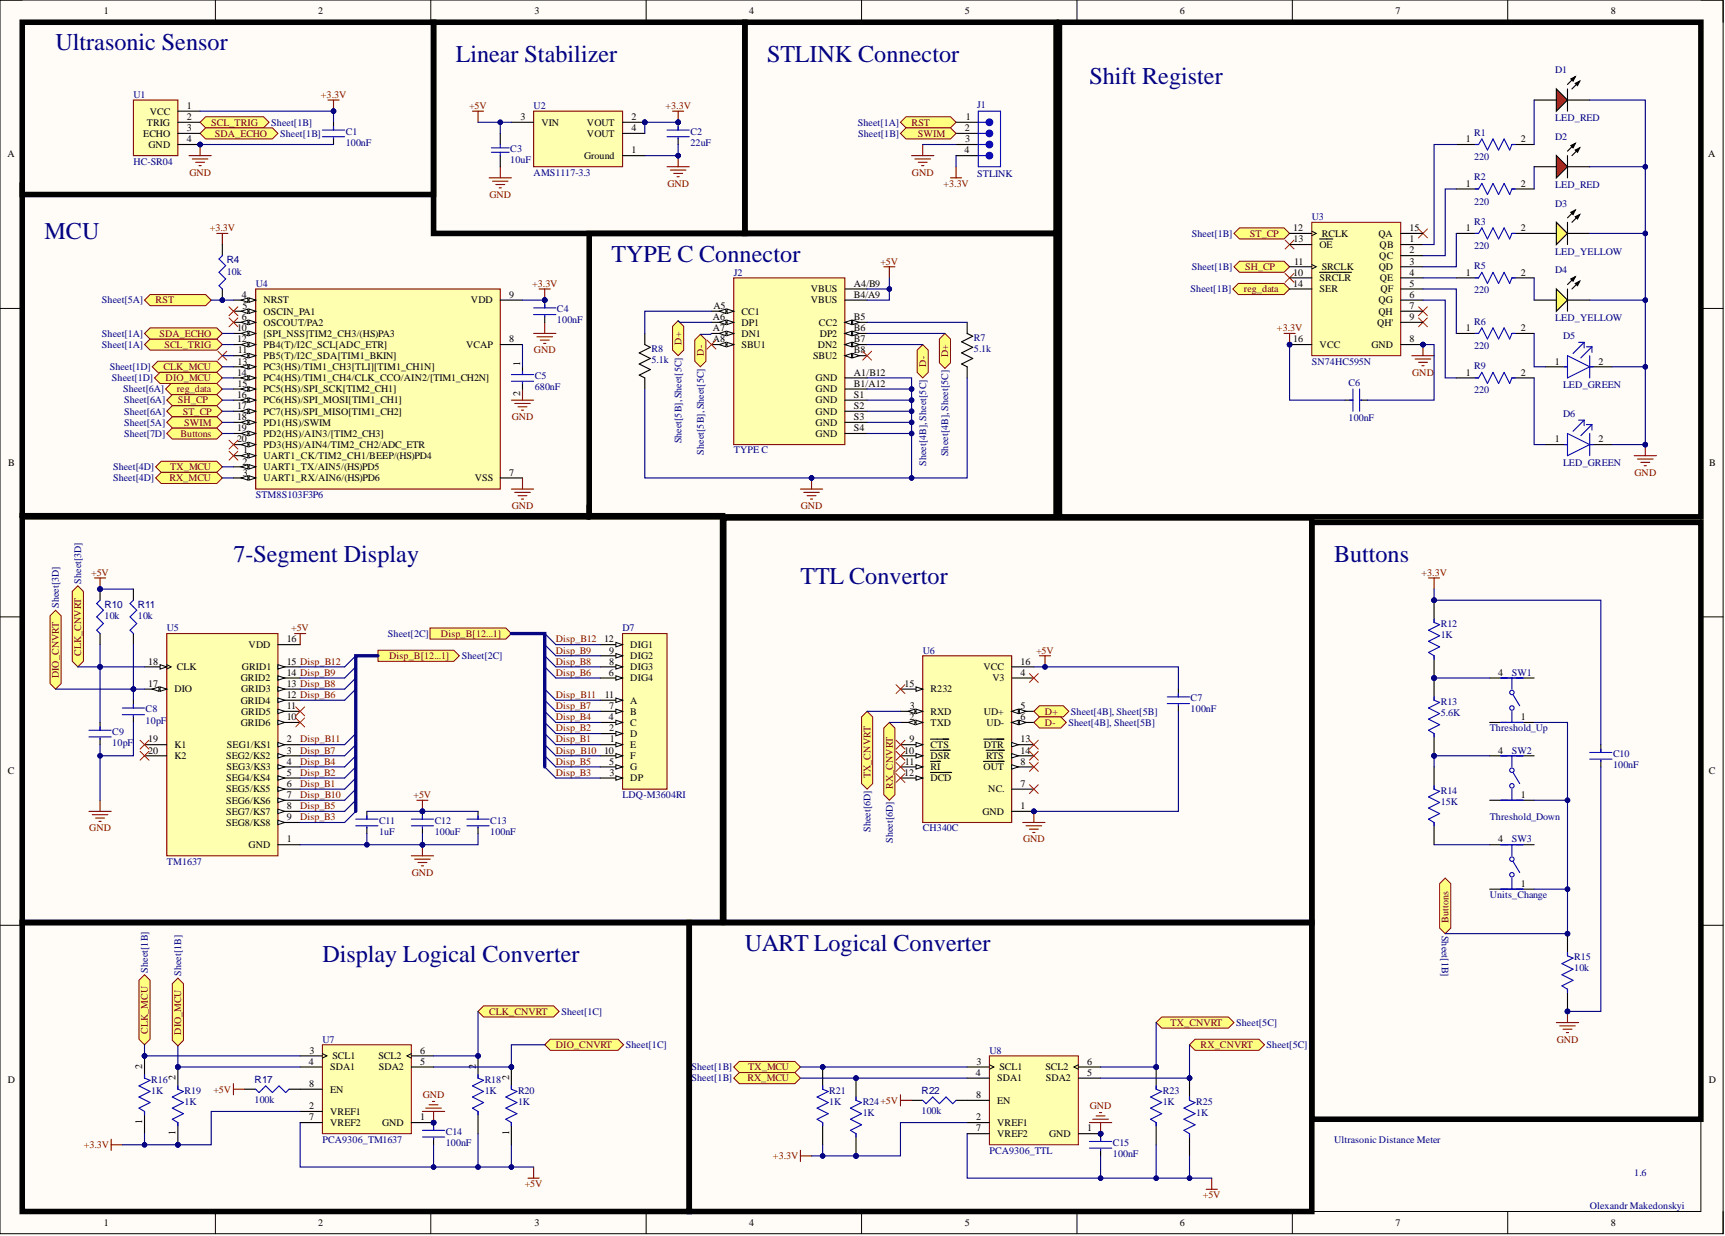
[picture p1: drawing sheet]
<svg xmlns="http://www.w3.org/2000/svg" width="393mm" height="282mm" viewBox="0 0 393 282" stroke-linecap="round" stroke-linejoin="round" font-family="sans-serif">
<defs><g id="words">
<g font-size="5.5" fill="#000080">
<text x="12.7" y="11.5">Ultrasonic Sensor</text>
<text x="103.9" y="14">Linear Stabilizer</text>
<text x="174.9" y="14">STLINK Connector</text>
<text x="248.4" y="19.1">Shift Register</text>
<text x="10.1" y="54.6">MCU</text>
<text x="139.4" y="59.7">TYPE C Connector</text>
<text x="53.2" y="128.1">7-Segment Display</text>
<text x="304.2" y="128.1">Buttons</text>
<text x="182.5" y="133.2">TTL Convertor</text>
<text x="73.5" y="219.3">Display Logical Converter</text>
<text x="169.8" y="216.8">UART Logical Converter</text>
</g>
<g font-size="2.3">
<text x="23.7" y="3.3">1</text>
<text x="72.6" y="3.3">2</text>
<text x="121.8" y="3.3">3</text>
<text x="170.9" y="3.3">4</text>
<text x="220" y="3.3">5</text>
<text x="269" y="3.3">6</text>
<text x="318.2" y="3.3">7</text>
<text x="367.3" y="3.3">8</text>
<text x="33.5" y="28.6">TRIG</text>
<text x="34.1" y="26.1">VCC</text>
<text x="42.6" y="24.8">1</text>
<text x="42.6" y="27.4">2</text>
<text x="42.6" y="29.9">3</text>
<text x="118.7" y="27.4">3</text>
<text x="123.5" y="28.6">VIN</text>
<text x="133.8" y="28.6">VOUT</text>
<text x="144" y="27.4">2</text>
<text x="144" y="29.9">4</text>
<text x="220" y="29.9">2</text>
<text x="220.2" y="27.4">1</text>
<text x="1.7" y="35.9">A</text>
<text x="32.6" y="31.2">ECHO</text>
<text x="33.9" y="33.7">GND</text>
<text x="42.6" y="32.4">4</text>
<text x="133.8" y="31.2">VOUT</text>
<text x="144" y="35">1</text>
<text x="220" y="35">4</text>
<text x="220.1" y="32.4">3</text>
<text x="334.3" y="32.4">1</text>
<text x="346.8" y="32.4">2</text>
<text x="389.5" y="35.9">A</text>
<text x="133.2" y="36.3">Ground</text>
<text x="334.3" y="42.6">1</text>
<text x="346.8" y="42.6">2</text>
<text x="294.9" y="52.7">12</text>
<text x="301.4" y="54">RCLK</text>
<text x="314.3" y="54">QA</text>
<text x="321.4" y="52.7">15</text>
<text x="334.3" y="52.7">1</text>
<text x="346.8" y="52.7">2</text>
<text x="295" y="55.3">13</text>
<text x="300.9" y="56.5">OE</text>
<text x="314.5" y="59.1">QC</text>
<text x="314.6" y="56.5">QB</text>
<text x="321.4" y="55.3">1</text>
<text x="321.4" y="57.8">2</text>
<text x="194.7" y="65.4">A4/B9</text>
<text x="294.9" y="62.9">10</text>
<text x="294.9" y="65.4">14</text>
<text x="295.1" y="60.3">11</text>
<text x="300.9" y="64.1">SRCLR</text>
<text x="301.4" y="61.6">SRCLK</text>
<text x="314.4" y="61.6">QD</text>
<text x="314.7" y="64.1">QE</text>
<text x="321.4" y="60.3">3</text>
<text x="321.4" y="62.9">4</text>
<text x="321.4" y="65.4">5</text>
<text x="334.3" y="62.9">1</text>
<text x="346.8" y="62.9">2</text>
<text x="55.2" y="67.9">4</text>
<text x="55.3" y="70.5">5</text>
<text x="60.1" y="69.2">NRST</text>
<text x="60.1" y="71.7">OSCIN_PA1</text>
<text x="107.4" y="69.2">VDD</text>
<text x="116.1" y="67.9">9</text>
<text x="162.7" y="70.5">A5</text>
<text x="169.1" y="71.7">CC1</text>
<text x="184.9" y="66.7">VBUS</text>
<text x="184.9" y="69.2">VBUS</text>
<text x="194.7" y="67.9">B4/A9</text>
<text x="300.9" y="66.7">SER</text>
<text x="314.3" y="69.2">QG</text>
<text x="314.3" y="71.7">QH</text>
<text x="314.8" y="66.7">QF</text>
<text x="321.4" y="67.9">6</text>
<text x="321.4" y="70.5">7</text>
<text x="54.1" y="75.5">10</text>
<text x="55.2" y="73">6</text>
<text x="60.1" y="74.3">OSCOUT/PA2</text>
<text x="60.1" y="76.8">[SPI_NSS]TIM2_CH3/(HS)PA3</text>
<text x="162.6" y="73">A6</text>
<text x="162.6" y="75.5">A7</text>
<text x="169.1" y="74.3">DP1</text>
<text x="169.1" y="76.8">DN1</text>
<text x="186.7" y="74.3">CC2</text>
<text x="186.9" y="76.8">DP2</text>
<text x="194.7" y="73">B5</text>
<text x="194.7" y="75.5">B6</text>
<text x="314" y="74.3">QH'</text>
<text x="321.4" y="73">9</text>
<text x="334.3" y="75.5">1</text>
<text x="346.8" y="75.5">2</text>
<text x="54.1" y="78.1">12</text>
<text x="54.2" y="83.1">13</text>
<text x="54.2" y="80.6">11</text>
<text x="60.1" y="79.3">PB4(T)/I2C_SCL[ADC_ETR]</text>
<text x="60.1" y="81.9">PB5(T)/I2C_SDA[TIM1_BKIN]</text>
<text x="106.3" y="79.3">VCAP</text>
<text x="116.1" y="78.1">8</text>
<text x="118.6" y="83.4" transform="rotate(-90 118.6 83.4)">1</text>
<text x="162.6" y="78.1">A8</text>
<text x="169.1" y="79.3">SBU1</text>
<text x="185.4" y="81.9">SBU2</text>
<text x="186.5" y="79.3">DN2</text>
<text x="194.7" y="78.1">B7</text>
<text x="194.7" y="80.6">B8</text>
<text x="294.9" y="78.1">16</text>
<text x="300.9" y="79.3">VCC</text>
<text x="312.7" y="79.3">GND</text>
<text x="321.4" y="78.1">8</text>
<text x="354.6" y="83.1">1</text>
<text x="364.5" y="83.1">2</text>
<text x="54.1" y="85.7">14</text>
<text x="54.2" y="88.2">15</text>
<text x="60.1" y="84.4">PC3(HS)/TIM1_CH3[TLI][TIM1_CH1N]</text>
<text x="60.1" y="86.9">PC4(HS)/TIM1_CH4/CLK_CCO/AIN2/[TIM1_CH2N]</text>
<text x="60.1" y="89.5">PC5(HS)/SPI_SCK[TIM2_CH1]</text>
<text x="186" y="86.9">GND</text>
<text x="186" y="89.5">GND</text>
<text x="194.7" y="85.7">A1/B12</text>
<text x="194.7" y="88.2">B1/A12</text>
<text x="334.3" y="85.7">1</text>
<text x="346.8" y="85.7">2</text>
<text x="54.1" y="90.7">16</text>
<text x="54.1" y="93.3">17</text>
<text x="54.1" y="95.8">18</text>
<text x="60.1" y="92">PC6(HS)/SPI_MOSI[TIM1_CH1]</text>
<text x="60.1" y="94.5">PC7(HS)/SPI_MISO[TIM1_CH2]</text>
<text x="118.6" y="90.2" transform="rotate(-90 118.6 90.2)">2</text>
<text x="186" y="92">GND</text>
<text x="186" y="94.5">GND</text>
<text x="194.7" y="90.7">S1</text>
<text x="194.7" y="93.3">S2</text>
<text x="194.7" y="95.8">S3</text>
<text x="54.1" y="98.3">19</text>
<text x="54.1" y="100.9">20</text>
<text x="60.1" y="97.1">PD1(HS)/SWIM</text>
<text x="60.1" y="99.6">PD2(HS)/AIN3/[TIM2_CH3]</text>
<text x="186" y="97.1">GND</text>
<text x="186" y="99.6">GND</text>
<text x="194.7" y="98.3">S4</text>
<text x="354.6" y="100.9">1</text>
<text x="364.5" y="100.9">2</text>
<text x="1.9" y="106.3">B</text>
<text x="55.3" y="106">2</text>
<text x="55.4" y="103.4">1</text>
<text x="60.1" y="102.2">PD3(HS)/AIN4/TIM2_CH2/ADC_ETR</text>
<text x="60.1" y="104.7">UART1_CK/TIM2_CH1/BEEP/(HS)PD4</text>
<text x="60.1" y="107.2">UART1_TX/AIN5/(HS)PD5</text>
<text x="389.7" y="106.3">B</text>
<text x="55.3" y="108.5">3</text>
<text x="60.1" y="109.8">UART1_RX/AIN6/(HS)PD6</text>
<text x="108.2" y="109.8">VSS</text>
<text x="116.1" y="108.5">7</text>
<text x="56.7" y="147.8">VDD</text>
<text x="65.4" y="146.5">16</text>
<text x="137.7" y="146.5">12</text>
<text x="138.9" y="149">9</text>
<text x="143.7" y="147.8">DIG1</text>
<text x="33.8" y="151.6">18</text>
<text x="40.3" y="152.8">CLK</text>
<text x="54.9" y="155.4">GRID2</text>
<text x="55.2" y="152.8">GRID1</text>
<text x="65.4" y="151.6">15 Disp_B12</text>
<text x="65.4" y="154.1">14 Disp_B9</text>
<text x="138.8" y="154.1">6</text>
<text x="138.9" y="151.6">8</text>
<text x="143.7" y="150.3">DIG2</text>
<text x="143.7" y="152.8">DIG3</text>
<text x="143.7" y="155.4">DIG4</text>
<text x="224.3" y="152.8">VCC</text>
<text x="226.3" y="155.4">V3</text>
<text x="232.7" y="151.6">16</text>
<text x="232.7" y="154.1">4</text>
<text x="341.6" y="154.1">4</text>
<text x="33.8" y="156.6">17</text>
<text x="39.8" y="157.9">DIO</text>
<text x="54.9" y="160.4">GRID4</text>
<text x="55" y="157.9">GRID3</text>
<text x="65.4" y="156.6">13 Disp_B8</text>
<text x="65.4" y="159.2">12 Disp_B6</text>
<text x="65.4" y="161.7">11</text>
<text x="137.9" y="159.2">11</text>
<text x="138.9" y="161.7">7</text>
<text x="143.7" y="160.4">A</text>
<text x="206.3" y="156.6">15</text>
<text x="207.4" y="161.7">3</text>
<text x="212.2" y="157.9">R232</text>
<text x="232.7" y="161.7">5</text>
<text x="54.9" y="165.5">GRID6</text>
<text x="55" y="163">GRID5</text>
<text x="65.4" y="164.2">10</text>
<text x="138.8" y="164.2">4</text>
<text x="138.9" y="166.8">2</text>
<text x="143.7" y="163">B</text>
<text x="143.7" y="165.5">C</text>
<text x="207.4" y="164.2">2</text>
<text x="212.2" y="163">RXD</text>
<text x="212.2" y="165.5">TXD</text>
<text x="224.3" y="163">UD+</text>
<text x="224.9" y="165.5">UD-</text>
<text x="232.7" y="164.2">6</text>
<text x="346.8" y="164.2">1</text>
<text x="33.8" y="169.3">19</text>
<text x="33.8" y="171.9">20</text>
<text x="39.8" y="170.6">K1</text>
<text x="39.8" y="173.1">K2</text>
<text x="51.5" y="173.1">SEG2/KS2</text>
<text x="51.7" y="170.6">SEG1/KS1</text>
<text x="65.4" y="169.3">2</text>
<text x="65.4" y="171.9">3</text>
<text x="137.7" y="171.9">10</text>
<text x="139.1" y="169.3">1</text>
<text x="143.7" y="168.1">D</text>
<text x="143.7" y="170.6">E</text>
<text x="143.7" y="173.1">F</text>
<text x="206.2" y="171.9">10</text>
<text x="207.4" y="169.3">9</text>
<text x="212.2" y="170.6">CTS</text>
<text x="212.2" y="173.1">DSR</text>
<text x="224.3" y="170.6">DTR</text>
<text x="224.9" y="173.1">RTS</text>
<text x="232.7" y="169.3">13</text>
<text x="232.7" y="171.9">14</text>
<text x="341.6" y="171.9">4</text>
<text x="1.8" y="176.6">C</text>
<text x="51.5" y="178.2">SEG4/KS4</text>
<text x="51.6" y="175.7">SEG3/KS3</text>
<text x="65.4" y="174.4">4</text>
<text x="65.4" y="176.9">5</text>
<text x="65.4" y="179.5">6</text>
<text x="138.9" y="174.4">5</text>
<text x="139" y="176.9">3</text>
<text x="143.7" y="175.7">G</text>
<text x="143.7" y="178.2">DP</text>
<text x="206.2" y="176.9">12</text>
<text x="206.3" y="174.4">11</text>
<text x="212.2" y="175.7">RI</text>
<text x="212.2" y="178.2">DCD</text>
<text x="224.3" y="175.7">OUT</text>
<text x="232.7" y="174.4">8</text>
<text x="232.7" y="179.5">7</text>
<text x="389.6" y="176.6">C</text>
<text x="51.5" y="180.7">SEG5/KS5</text>
<text x="51.5" y="183.3">SEG6/KS6</text>
<text x="51.5" y="185.8">SEG7/KS7</text>
<text x="65.4" y="182">7</text>
<text x="65.4" y="184.5">8</text>
<text x="224" y="185.8">GND</text>
<text x="225.4" y="180.7">NC.</text>
<text x="232.7" y="184.5">1</text>
<text x="346.8" y="182">1</text>
<text x="51.5" y="188.3">SEG8/KS8</text>
<text x="65.4" y="187.1">9</text>
<text x="56.7" y="193.4">GND</text>
<text x="65.4" y="192.1">1</text>
<text x="341.6" y="192.1">4</text>
<text x="346.8" y="202.3">1</text>
<text x="32.4" y="243.8" transform="rotate(-90 32.4 243.8)">2</text>
<text x="70.4" y="242.8">4</text>
<text x="70.6" y="240.3">3</text>
<text x="75.3" y="244.1">SDA1</text>
<text x="75.8" y="241.6">SCL1</text>
<text x="86.3" y="241.6">SCL2</text>
<text x="86.4" y="244.1">SDA2</text>
<text x="95.8" y="242.8">5</text>
<text x="95.8" y="240.3">6</text>
<text x="108.5" y="243.8" transform="rotate(-90 108.5 243.8)">2</text>
<text x="222.5" y="245.4">4</text>
<text x="222.7" y="242.8">3</text>
<text x="227.9" y="244.1">SCL1</text>
<text x="238.4" y="244.1">SCL2</text>
<text x="247.9" y="245.4">5</text>
<text x="247.9" y="242.8">6</text>
<text x="1.8" y="247">D</text>
<text x="40.1" y="246.4" transform="rotate(-90 40.1 246.4)">2</text>
<text x="70.5" y="247.9">8</text>
<text x="75.3" y="249.2">EN</text>
<text x="116.1" y="246.4" transform="rotate(-90 116.1 246.4)">2</text>
<text x="222.6" y="250.4">8</text>
<text x="227.4" y="246.6">SDA1</text>
<text x="227.4" y="251.7">EN</text>
<text x="238.5" y="246.6">SDA2</text>
<text x="389.6" y="247">D</text>
<text x="32.4" y="256.3" transform="rotate(-90 32.4 256.3)">1</text>
<text x="70.5" y="253">2</text>
<text x="70.5" y="255.5">7</text>
<text x="75.3" y="254.2">VREF1</text>
<text x="75.3" y="256.8">VREF2</text>
<text x="87.1" y="256.8">GND</text>
<text x="95.8" y="255.5">1</text>
<text x="222.6" y="255.5">2</text>
<text x="227.4" y="256.8">VREF1</text>
<text x="40.1" y="258.9" transform="rotate(-90 40.1 258.9)">1</text>
<text x="116.1" y="258.9" transform="rotate(-90 116.1 258.9)">1</text>
<text x="222.6" y="258">7</text>
<text x="227.4" y="259.3">VREF2</text>
<text x="239.2" y="259.3">GND</text>
<text x="247.9" y="258">1</text>
<text x="23.7" y="279.6">1</text>
<text x="72.6" y="279.6">2</text>
<text x="121.8" y="279.6">3</text>
<text x="170.9" y="279.6">4</text>
<text x="220" y="279.6">5</text>
<text x="269" y="279.6">6</text>
<text x="318.2" y="279.6">7</text>
<text x="367.3" y="279.6">8</text>
</g>
<g font-size="2.3" fill="#000080">
<text x="354.6" y="16.7">D1</text>
<text x="30.4" y="22.3">U1</text>
<text x="61.9" y="28.6">Sheet[1B]</text>
<text x="121.7" y="24.8">U2</text>
<text x="195.6" y="28.6">Sheet[1A]</text>
<text x="222.8" y="24.6">J1</text>
<text x="354.6" y="27.6">LED_RED</text>
<text x="63.9" y="31.2">Sheet[1B]</text>
<text x="78.8" y="30.7">C1</text>
<text x="78.8" y="33.2">100nF</text>
<text x="116.4" y="34.7">C3</text>
<text x="157.4" y="30.7">C2</text>
<text x="157.4" y="33.2">22uF</text>
<text x="195.7" y="31.2">Sheet[1B]</text>
<text x="336.1" y="30.9">R1</text>
<text x="354.6" y="31.9">D2</text>
<text x="30.4" y="37.5">HC-SR04</text>
<text x="116.4" y="37.3">10uF</text>
<text x="121.7" y="40.1">AMS1117-3.3</text>
<text x="222.8" y="40.3">STLINK</text>
<text x="336.1" y="41.1">R2</text>
<text x="336.1" y="36.5">220</text>
<text x="336.1" y="46.6">220</text>
<text x="354.6" y="42.8">LED_RED</text>
<text x="354.6" y="47.1">D3</text>
<text x="271.7" y="54">Sheet[1B]</text>
<text x="299.1" y="50.2">U3</text>
<text x="336.1" y="51.2">R3</text>
<text x="336.1" y="56.8">220</text>
<text x="354.6" y="58">LED_YELLOW</text>
<text x="51.7" y="62.6">10k</text>
<text x="51.7" y="60.1">R4</text>
<text x="58.3" y="65.4">U4</text>
<text x="167.3" y="62.9">J2</text>
<text x="271.7" y="61.6">Sheet[1B]</text>
<text x="336.1" y="61.3">R5</text>
<text x="354.6" y="62.4">D4</text>
<text x="23.2" y="69.2">Sheet[5A]</text>
<text x="127" y="71.2">C4</text>
<text x="271.5" y="66.7">Sheet[1B]</text>
<text x="336.1" y="66.9">220</text>
<text x="23.2" y="76.8">Sheet[1A]</text>
<text x="127" y="73.8">100nF</text>
<text x="222.1" y="77.8">R7</text>
<text x="336.1" y="74">R6</text>
<text x="354.6" y="73.3">LED_YELLOW</text>
<text x="356.4" y="77.3">D5</text>
<text x="23.2" y="79.3">Sheet[1A]</text>
<text x="148.5" y="80.4">R8</text>
<text x="148.5" y="82.9">5.1k</text>
<text x="222.1" y="80.4">5.1k</text>
<text x="299.1" y="83.1">SN74HC595N</text>
<text x="336.1" y="79.6">220</text>
<text x="25" y="84.4">Sheet[1D]</text>
<text x="25.5" y="86.9">Sheet[1D]</text>
<text x="28.1" y="89.5">Sheet[6A]</text>
<text x="121.9" y="86.4">C5</text>
<text x="121.9" y="89">680nF</text>
<text x="307.5" y="88">C6</text>
<text x="336.1" y="84.2">R9</text>
<text x="336.1" y="89.7">220</text>
<text x="356.4" y="88.5">LED_GREEN</text>
<text x="28.3" y="92">Sheet[6A]</text>
<text x="28.3" y="94.5">Sheet[6A]</text>
<text x="356.4" y="95.1">D6</text>
<text x="28.3" y="99.6">Sheet[7D]</text>
<text x="28.3" y="97.1">Sheet[5A]</text>
<text x="155.4" y="101.1" transform="rotate(-90 155.4 101.1)">Sheet[5B],Sheet[5C]</text>
<text x="307.5" y="96.1">100nF</text>
<text x="25.8" y="107.2">Sheet[4D]</text>
<text x="160.5" y="103.7" transform="rotate(-90 160.5 103.7)">Sheet[5B],Sheet[5C]</text>
<text x="167.3" y="103.4">TYPE C</text>
<text x="211.2" y="106.2" transform="rotate(-90 211.2 106.2)">Sheet[4B],Sheet[5C]</text>
<text x="216.2" y="104" transform="rotate(-90 216.2 104)">Sheet[4B],Sheet[5C]</text>
<text x="356.4" y="106.2">LED_GREEN</text>
<text x="25.8" y="109.8">Sheet[4D]</text>
<text x="58.3" y="113.6">STM8S103F3P6</text>
<text x="18.5" y="133.1" transform="rotate(-90 18.5 133.1)">Sheet[3D]</text>
<text x="13.4" y="138.6" transform="rotate(-90 13.4 138.6)">Sheet[3D]</text>
<text x="23.8" y="141.2">10k</text>
<text x="23.8" y="138.6">R10</text>
<text x="31.4" y="141.2">10k</text>
<text x="31.4" y="138.6">R11</text>
<text x="38" y="144">U5</text>
<text x="142" y="144">D7</text>
<text x="328.5" y="143">R12</text>
<text x="88.5" y="145.2">Sheet[2C]</text>
<text x="210.4" y="149">U6</text>
<text x="328.5" y="145.5">1K</text>
<text x="105.3" y="150.3">Sheet[2C]</text>
<text x="344.8" y="154.1">SW1</text>
<text x="271.5" y="159.9">C7</text>
<text x="328.5" y="160.7">R13</text>
<text x="25.6" y="167.5">C9</text>
<text x="33.2" y="162.5">C8</text>
<text x="33.2" y="165">10pF</text>
<text x="243.6" y="165.5">Sheet[4B], Sheet[5B]</text>
<text x="244.2" y="163">Sheet[4B], Sheet[5B]</text>
<text x="271.5" y="162.5">100nF</text>
<text x="328.5" y="163.2">5.6K</text>
<text x="339.7" y="166.8">Threshold_Up</text>
<text x="25.6" y="170.1">10pF</text>
<text x="344.8" y="171.9">SW2</text>
<text x="367.8" y="172.6">C10</text>
<text x="367.8" y="175.1">100nF</text>
<text x="142" y="182">LDQ-M3604RI</text>
<text x="328.5" y="181">R14</text>
<text x="328.5" y="183.5">15K</text>
<text x="86.4" y="187.8">C11</text>
<text x="86.4" y="190.4">1uF</text>
<text x="99.1" y="187.8">C12</text>
<text x="99.1" y="190.4">100uF</text>
<text x="111.8" y="187.8">C13</text>
<text x="111.8" y="190.4">100nF</text>
<text x="198.5" y="189.7" transform="rotate(-90 198.5 189.7)">Sheet[6D]</text>
<text x="210.4" y="189.6">CH340C</text>
<text x="339.7" y="187.1">Threshold_Down</text>
<text x="38" y="197.2">TM1637</text>
<text x="203.6" y="192.2" transform="rotate(-90 203.6 192.2)">Sheet[6D]</text>
<text x="344.8" y="192.1">SW3</text>
<text x="339.7" y="204.8">Units_Change</text>
<text x="328.8" y="213.4" transform="rotate(90 328.8 213.4)">Sheet[1B]</text>
<text x="33.7" y="221.8" transform="rotate(-90 33.7 221.8)">Sheet[1B]</text>
<text x="359" y="219">R15</text>
<text x="359" y="221.5">10k</text>
<text x="41.3" y="222.5" transform="rotate(-90 41.3 222.5)">Sheet[1B]</text>
<text x="128" y="231.4">Sheet[1C]</text>
<text x="281.9" y="234">Sheet[5C]</text>
<text x="73.5" y="237.8">U7</text>
<text x="142.7" y="239">Sheet[1C]</text>
<text x="288.8" y="239">Sheet[5C]</text>
<text x="157.7" y="244.1">Sheet[1B]</text>
<text x="225.6" y="240.3">U8</text>
<text x="34.5" y="246.9">R16</text>
<text x="34.5" y="249.4">1K</text>
<text x="42.1" y="249.4">R19</text>
<text x="42.1" y="251.9">1K</text>
<text x="58.1" y="251.4">100k</text>
<text x="58.1" y="246.9">R17</text>
<text x="110.5" y="246.9">R18</text>
<text x="110.5" y="249.4">1K</text>
<text x="118.1" y="249.4">R20</text>
<text x="118.1" y="251.9">1K</text>
<text x="157.7" y="246.6">Sheet[1B]</text>
<text x="189.1" y="249.4">R21</text>
<text x="189.1" y="251.9">1K</text>
<text x="196.7" y="251.9">R24+5V</text>
<text x="210.1" y="249.4">R22</text>
<text x="265.2" y="249.4">R23</text>
<text x="265.2" y="251.9">1K</text>
<text x="272.8" y="251.9">R25</text>
<text x="196.7" y="254.5">1K</text>
<text x="210.1" y="254">100k</text>
<text x="272.8" y="254.5">1K</text>
<text x="73.5" y="260.6">PCA9306_TM1637</text>
<text x="101.7" y="258.8">C14</text>
<text x="101.7" y="261.3">100nF</text>
<text x="225.6" y="263.1">PCA9306_TTL</text>
<text x="253.7" y="261.3">C15</text>
<text x="253.7" y="263.9">100nF</text>
<text x="304.2" y="260.6">Ultrasonic Distance Meter</text>
<text x="372.6" y="268.2">1.6</text>
<text x="362.5" y="275.8">Olexandr Makedonskyi</text>
</g>
<g font-size="2.3" fill="#800000">
<text x="73.2" y="22.3">+3.3V</text>
<text x="48.2" y="28.6">SCL_TRIG</text>
<text x="107" y="24.8">+5V</text>
<text x="151.8" y="24.8">+3.3V</text>
<text x="207.9" y="28.6">RST</text>
<text x="49" y="31.2">SDA_ECHO</text>
<text x="209.3" y="31.2">SWIM</text>
<text x="43.2" y="40.1">GND</text>
<text x="208" y="40.1">GND</text>
<text x="111.6" y="45.1">GND</text>
<text x="152.2" y="42.6">GND</text>
<text x="215.1" y="42.6">+3.3V</text>
<text x="47.8" y="52.7">+3.3V</text>
<text x="285" y="54">ST_CP</text>
<text x="121.3" y="65.4">+3.3V</text>
<text x="200.8" y="60.3">+5V</text>
<text x="283.9" y="61.6">SH_CP</text>
<text x="35.5" y="69.2">RST</text>
<text x="283.7" y="66.7">reg_data</text>
<text x="36.3" y="76.8">SDA_ECHO</text>
<text x="291.2" y="75.5">+3.3V</text>
<text x="37.5" y="79.3">SCL_TRIG</text>
<text x="121.8" y="80.6">GND</text>
<text x="155.4" y="78.6" transform="rotate(-90 155.4 78.6)">D+</text>
<text x="160.5" y="81.1" transform="rotate(-90 160.5 81.1)">D-</text>
<text x="211.2" y="83.6" transform="rotate(-90 211.2 83.6)">D-</text>
<text x="216.2" y="81.5" transform="rotate(-90 216.2 81.5)">D+</text>
<text x="37.3" y="84.4">CLK_MCU</text>
<text x="37.8" y="86.9">DIO_MCU</text>
<text x="40.3" y="89.5">reg_data</text>
<text x="322" y="85.7">GND</text>
<text x="40.6" y="92">SH_CP</text>
<text x="41.7" y="94.5">ST_CP</text>
<text x="116.7" y="95.8">GND</text>
<text x="41.2" y="99.6">Buttons</text>
<text x="42" y="97.1">SWIM</text>
<text x="38.8" y="107.2">TX_MCU</text>
<text x="38.6" y="109.8">RX_MCU</text>
<text x="372.7" y="108.5">GND</text>
<text x="116.7" y="116.1">GND</text>
<text x="182.6" y="116.1">GND</text>
<text x="20.8" y="131.3">+5V</text>
<text x="324.1" y="131.3">+3.3V</text>
<text x="66.4" y="144">+5V</text>
<text x="18.5" y="149.5" transform="rotate(-90 18.5 149.5)">CLK_CNVRT</text>
<text x="100.6" y="145.2">Disp_B[12...1]</text>
<text x="126.7" y="149">Disp_B9</text>
<text x="126.7" y="146.5">Disp_B12</text>
<text x="236.3" y="149">+5V</text>
<text x="13.4" y="154.6" transform="rotate(-90 13.4 154.6)">DIO_CNVRT</text>
<text x="88.7" y="150.3">Disp_B[12...1]</text>
<text x="126.7" y="154.1">Disp_B6</text>
<text x="126.7" y="151.6">Disp_B8</text>
<text x="126.7" y="161.7">Disp_B7</text>
<text x="126.7" y="159.2">Disp_B11</text>
<text x="126.7" y="166.8">Disp_B2</text>
<text x="126.7" y="164.2">Disp_B4</text>
<text x="238.3" y="163">D+</text>
<text x="238.3" y="165.5">D-</text>
<text x="68.4" y="171.9">Disp_B7</text>
<text x="68.4" y="169.3">Disp_B11</text>
<text x="126.7" y="169.3">Disp_B1</text>
<text x="126.7" y="171.9">Disp_B10</text>
<text x="68.4" y="179.5">Disp_B1</text>
<text x="68.4" y="176.9">Disp_B2</text>
<text x="68.4" y="174.4">Disp_B4</text>
<text x="126.7" y="176.9">Disp_B3</text>
<text x="126.7" y="174.4">Disp_B5</text>
<text x="198.5" y="177.4" transform="rotate(-90 198.5 177.4)">TX_CNVRT</text>
<text x="203.6" y="180" transform="rotate(-90 203.6 180)">RX_CNVRT</text>
<text x="68.4" y="184.5">Disp_B5</text>
<text x="68.4" y="182">Disp_B10</text>
<text x="94.3" y="182">+5V</text>
<text x="20.4" y="189.6">GND</text>
<text x="68.4" y="187.1">Disp_B3</text>
<text x="233.3" y="192.1">GND</text>
<text x="93.9" y="199.7">GND</text>
<text x="330.3" y="210.4" transform="rotate(-90 330.3 210.4)">Buttons</text>
<text x="111.5" y="231.4">CLK_CNVRT</text>
<text x="266.9" y="234">TX_CNVRT</text>
<text x="33.7" y="235.7" transform="rotate(-90 33.7 235.7)">CLK_MCU</text>
<text x="41.3" y="236" transform="rotate(-90 41.3 236)">DIO_MCU</text>
<text x="126.7" y="239">DIO_CNVRT</text>
<text x="273.8" y="239">RX_CNVRT</text>
<text x="355" y="237.8">GND</text>
<text x="170.6" y="244.1">TX_MCU</text>
<text x="48.7" y="249.2">+5V</text>
<text x="96.4" y="250.4">GND</text>
<text x="170.4" y="246.6">RX_MCU</text>
<text x="248.5" y="253">GND</text>
<text x="19.1" y="261.8">+3.3V</text>
<text x="176.3" y="264.4">+3.3V</text>
<text x="119.7" y="270.7">+5V</text>
<text x="274.3" y="273.2">+5V</text>
</g>
</g></defs>
<path d="M0 0h392.9v281.3h-392.9z" fill-rule="evenodd" fill="#fffcf8"/>
<path d="M0 0h392.9v281.3h-392.9z" fill="none" stroke="#000" stroke-width=".23"/>
<path d="M5.1 5.1h382.7v271.2h-382.7z" fill-rule="evenodd" fill="#fffcf8"/>
<g fill="none" stroke="#000" stroke-width=".23">
<path d="M0 0h5.1M5.1 5.1h382.7v271.2h-382.7zM49.1 0v5.1M98.2 0v5.1M147.3 0v5.1M196.5 0v5.1M245.6 0v5.1M294.7 0v5.1M343.8 0v5.1M387.8 0h5.1v5.1M0 70.3h5.1M387.8 70.3h5.1"/>
<path d="M0 140.7h5.1M387.8 140.7h5.1M0 211h5.1M387.8 211h5.1M49.1 276.3v5M98.2 276.3v5M147.3 276.3v5M196.5 276.3v5M245.6 276.3v5M294.7 276.3v5M343.8 276.3v5M392.9 276.3v5"/>
</g>
<path d="M58.3 65.9h55.8v45.6h-55.8z" fill-rule="evenodd" fill="#ffffb0"/>
<path d="M58.3 65.9h55.8v45.6h-55.8z" fill="none" stroke="#800000" stroke-width=".25"/>
<path d="M53.2 68.4h5.1" fill="none" stroke="#000" stroke-width=".25"/>
<path d="M56.8 67.9l1.5 .5-1.5 .5z" fill="#f8fcff"/>
<path d="M56.8 67.9l1.5 .5-1.5 .5z" fill="none" stroke="#000" stroke-width=".23"/>
<path d="M55 68.4l1.5-.5v1z" fill="#f8fcff"/>
<path d="M55 68.4l1.5-.5v1z" fill="none" stroke="#000" stroke-width=".23"/>
<path d="M53.2 71h5.1" fill="none" stroke="#000" stroke-width=".25"/>
<path d="M56.8 70.5l1.5 .5-1.5 .5z" fill="#f8fcff"/>
<path d="M56.8 70.5l1.5 .5-1.5 .5z" fill="none" stroke="#000" stroke-width=".23"/>
<path d="M55 71l1.5-.5v1z" fill="#f8fcff"/>
<path d="M55 71l1.5-.5v1z" fill="none" stroke="#000" stroke-width=".23"/>
<path d="M53.2 73.5h5.1" fill="none" stroke="#000" stroke-width=".25"/>
<path d="M56.8 73l1.5 .5-1.5 .5z" fill="#f8fcff"/>
<path d="M56.8 73l1.5 .5-1.5 .5z" fill="none" stroke="#000" stroke-width=".23"/>
<path d="M55 73.5l1.5-.5v1z" fill="#f8fcff"/>
<path d="M55 73.5l1.5-.5v1z" fill="none" stroke="#000" stroke-width=".23"/>
<path d="M53.2 76h5.1" fill="none" stroke="#000" stroke-width=".25"/>
<path d="M56.8 75.5l1.5 .5-1.5 .6z" fill="#f8fcff"/>
<path d="M56.8 75.5l1.5 .5-1.5 .6z" fill="none" stroke="#000" stroke-width=".23"/>
<path d="M55 76l1.5-.5v1.1z" fill="#f8fcff"/>
<path d="M55 76l1.5-.5v1.1z" fill="none" stroke="#000" stroke-width=".23"/>
<path d="M53.2 78.6h5.1" fill="none" stroke="#000" stroke-width=".25"/>
<path d="M56.8 78.1l1.5 .5-1.5 .5z" fill="#f8fcff"/>
<path d="M56.8 78.1l1.5 .5-1.5 .5z" fill="none" stroke="#000" stroke-width=".23"/>
<path d="M55 78.6l1.5-.5v1z" fill="#f8fcff"/>
<path d="M55 78.6l1.5-.5v1z" fill="none" stroke="#000" stroke-width=".23"/>
<path d="M53.2 81.1h5.1" fill="none" stroke="#000" stroke-width=".25"/>
<path d="M56.8 80.6l1.5 .5-1.5 .5z" fill="#f8fcff"/>
<path d="M56.8 80.6l1.5 .5-1.5 .5z" fill="none" stroke="#000" stroke-width=".23"/>
<path d="M55 81.1l1.5-.5v1z" fill="#f8fcff"/>
<path d="M55 81.1l1.5-.5v1z" fill="none" stroke="#000" stroke-width=".23"/>
<path d="M53.2 83.6h5.1" fill="none" stroke="#000" stroke-width=".25"/>
<path d="M56.8 83.1l1.5 .5-1.5 .6z" fill="#f8fcff"/>
<path d="M56.8 83.1l1.5 .5-1.5 .6z" fill="none" stroke="#000" stroke-width=".23"/>
<path d="M55 83.6l1.5-.5v1.1z" fill="#f8fcff"/>
<path d="M55 83.6l1.5-.5v1.1z" fill="none" stroke="#000" stroke-width=".23"/>
<path d="M53.2 86.2h5.1" fill="none" stroke="#000" stroke-width=".25"/>
<path d="M56.8 85.7l1.5 .5-1.5 .5z" fill="#f8fcff"/>
<path d="M56.8 85.7l1.5 .5-1.5 .5z" fill="none" stroke="#000" stroke-width=".23"/>
<path d="M55 86.2l1.5-.5v1z" fill="#f8fcff"/>
<path d="M55 86.2l1.5-.5v1z" fill="none" stroke="#000" stroke-width=".23"/>
<path d="M53.2 88.7h5.1" fill="none" stroke="#000" stroke-width=".25"/>
<path d="M56.8 88.2l1.5 .5-1.5 .5z" fill="#f8fcff"/>
<path d="M56.8 88.2l1.5 .5-1.5 .5z" fill="none" stroke="#000" stroke-width=".23"/>
<path d="M55 88.7l1.5-.5v1z" fill="#f8fcff"/>
<path d="M55 88.7l1.5-.5v1z" fill="none" stroke="#000" stroke-width=".23"/>
<path d="M53.2 91.3h5.1" fill="none" stroke="#000" stroke-width=".25"/>
<path d="M56.8 90.7l1.5 .6-1.5 .5z" fill="#f8fcff"/>
<path d="M56.8 90.7l1.5 .6-1.5 .5z" fill="none" stroke="#000" stroke-width=".23"/>
<path d="M55 91.3l1.5-.6v1.1z" fill="#f8fcff"/>
<path d="M55 91.3l1.5-.6v1.1z" fill="none" stroke="#000" stroke-width=".23"/>
<path d="M53.2 93.8h5.1" fill="none" stroke="#000" stroke-width=".25"/>
<path d="M56.8 93.3l1.5 .5-1.5 .5z" fill="#f8fcff"/>
<path d="M56.8 93.3l1.5 .5-1.5 .5z" fill="none" stroke="#000" stroke-width=".23"/>
<path d="M55 93.8l1.5-.5v1z" fill="#f8fcff"/>
<path d="M55 93.8l1.5-.5v1z" fill="none" stroke="#000" stroke-width=".23"/>
<path d="M53.2 96.3h5.1" fill="none" stroke="#000" stroke-width=".25"/>
<path d="M56.8 95.8l1.5 .5-1.5 .5z" fill="#f8fcff"/>
<path d="M56.8 95.8l1.5 .5-1.5 .5z" fill="none" stroke="#000" stroke-width=".23"/>
<path d="M55 96.3l1.5-.5v1z" fill="#f8fcff"/>
<path d="M55 96.3l1.5-.5v1z" fill="none" stroke="#000" stroke-width=".23"/>
<path d="M53.2 98.9h5.1" fill="none" stroke="#000" stroke-width=".25"/>
<path d="M56.8 98.3l1.5 .6-1.5 .5z" fill="#f8fcff"/>
<path d="M56.8 98.3l1.5 .6-1.5 .5z" fill="none" stroke="#000" stroke-width=".23"/>
<path d="M55 98.9l1.5-.6v1.1z" fill="#f8fcff"/>
<path d="M55 98.9l1.5-.6v1.1z" fill="none" stroke="#000" stroke-width=".23"/>
<path d="M53.2 101.4h5.1" fill="none" stroke="#000" stroke-width=".25"/>
<path d="M56.8 100.9l1.5 .5-1.5 .5z" fill="#f8fcff"/>
<path d="M56.8 100.9l1.5 .5-1.5 .5z" fill="none" stroke="#000" stroke-width=".23"/>
<path d="M55 101.4l1.5-.5v1z" fill="#f8fcff"/>
<path d="M55 101.4l1.5-.5v1z" fill="none" stroke="#000" stroke-width=".23"/>
<path d="M53.2 103.9h5.1" fill="none" stroke="#000" stroke-width=".25"/>
<path d="M56.8 103.4l1.5 .5-1.5 .5z" fill="#f8fcff"/>
<path d="M56.8 103.4l1.5 .5-1.5 .5z" fill="none" stroke="#000" stroke-width=".23"/>
<path d="M55 103.9l1.5-.5v1z" fill="#f8fcff"/>
<path d="M55 103.9l1.5-.5v1z" fill="none" stroke="#000" stroke-width=".23"/>
<path d="M53.2 106.5h5.1" fill="none" stroke="#000" stroke-width=".25"/>
<path d="M56.8 106l1.5 .5-1.5 .5z" fill="#f8fcff"/>
<path d="M56.8 106l1.5 .5-1.5 .5z" fill="none" stroke="#000" stroke-width=".23"/>
<path d="M55 106.5l1.5-.5v1z" fill="#f8fcff"/>
<path d="M55 106.5l1.5-.5v1z" fill="none" stroke="#000" stroke-width=".23"/>
<path d="M53.2 109h5.1" fill="none" stroke="#000" stroke-width=".25"/>
<path d="M56.8 108.5l1.5 .5-1.5 .5z" fill="#f8fcff"/>
<path d="M56.8 108.5l1.5 .5-1.5 .5z" fill="none" stroke="#000" stroke-width=".23"/>
<path d="M55 109l1.5-.5v1z" fill="#f8fcff"/>
<path d="M55 109l1.5-.5v1z" fill="none" stroke="#000" stroke-width=".23"/>
<path d="M218 30.4h5.1M218 27.9h5.1M114.1 68.4h5M114.1 78.6h5M114.1 109h5" fill="none" stroke="#000" stroke-width=".25"/>
<path d="M116.6 111.5h5.1M117.4 112.3h3.5M118.1 113.1h2.1M118.9 113.8h.5M119.1 109v2.5" fill="none" stroke="#800000" stroke-width=".25"/>
<path d="M223.1 30.4h1.8" fill="none" stroke="#00f" stroke-width=".25"/>
<circle cx="225.6" cy="30.4" r=".76" fill="#00f"/>
<g fill="none" stroke="#00f" stroke-width=".25">
<path d="M223.1 27.9h1.8M223.1 33h1.8"/>
<circle cx="225.6" cy="30.4" r=".76"/>
</g>
<path d="M218 33h5.1" fill="none" stroke="#000" stroke-width=".25"/>
<circle cx="225.6" cy="33" r=".76" fill="#00f"/>
<g fill="none" stroke="#00f" stroke-width=".25">
<path d="M223.1 35.5h1.8"/>
<circle cx="225.6" cy="33" r=".76"/>
</g>
<path d="M218 35.5h5.1" fill="none" stroke="#000" stroke-width=".25"/>
<circle cx="225.6" cy="35.5" r=".76" fill="#00f"/>
<g fill="none" stroke="#00f" stroke-width=".25">
<path d="M223.1 25.4h5v12.6h-5z"/>
<circle cx="225.6" cy="35.5" r=".76"/>
</g>
<circle cx="225.6" cy="27.9" r=".76" fill="#00f"/>
<circle cx="225.6" cy="27.9" r=".76" fill="none" stroke="#00f" stroke-width=".25"/>
<path d="M205.3 27.9l1.3-1.3h10.1l1.3 1.3-1.3 1.3h-10.1z" fill-rule="evenodd" fill="#ffff80"/>
<path d="M205.3 27.9l1.3-1.3h10.1l1.3 1.3-1.3 1.3h-10.1z" fill="none" stroke="#800000" stroke-width=".23"/>
<path d="M33 68.4l1.2-1.2h12.7l1.3 1.2-1.3 1.3h-12.7z" fill-rule="evenodd" fill="#ffff80"/>
<path d="M33 68.4l1.2-1.2h12.7l1.3 1.2-1.3 1.3h-12.7z" fill="none" stroke="#800000" stroke-width=".23"/>
<g fill="none" stroke="#800000" stroke-width=".25">
<path d="M207.9 35.5h5M208.6 36.3h3.6M209.4 37h2M210.1 37.8h.6M210.4 33v2.5M218 38v2.6M49.4 53.2h2.6M50.7 53.2v2.6M216.7 40.6h2.6M324.5 78.6v2.5M321.9 81.1h5.1M322.7 81.9h3.5"/>
<path d="M323.5 82.6h2M324.2 83.4h.5"/>
</g>
<circle cx="324.5" cy="78.6" r=".51" fill="#000080"/>
<circle cx="324.5" cy="78.6" r=".51" fill="none" stroke="#000080" stroke-width=".23"/>
<path d="M38 98.9l1.3-1.3h10.1l1.3 1.3-1.3 1.2h-10.1z" fill-rule="evenodd" fill="#ffff80"/>
<path d="M38 98.9l1.3-1.3h10.1l1.3 1.3-1.3 1.2h-10.1z" fill="none" stroke="#800000" stroke-width=".23"/>
<path d="M122.9 65.9h2.6M124.2 65.9v2.5" fill="none" stroke="#800000" stroke-width=".25"/>
<circle cx="124.2" cy="68.4" r=".51" fill="#000080"/>
<circle cx="124.2" cy="68.4" r=".51" fill="none" stroke="#000080" stroke-width=".23"/>
<path d="M121.7 76h5M122.4 76.8h3.6M123.2 77.6h2M124 78.3h.5M124.2 73.5v2.5" fill="none" stroke="#800000" stroke-width=".25"/>
<path d="M281.4 60.8l1.2-1.2h10.2l1.3 1.2-1.3 1.3h-10.2z" fill-rule="evenodd" fill="#ffff80"/>
<path d="M281.4 60.8l1.2-1.2h10.2l1.3 1.2-1.3 1.3h-10.2z" fill="none" stroke="#800000" stroke-width=".23"/>
<path d="M38 91.3l1.3-1.3h10.1l1.3 1.3-1.3 1.2h-10.1z" fill-rule="evenodd" fill="#ffff80"/>
<path d="M38 91.3l1.3-1.3h10.1l1.3 1.3-1.3 1.2h-10.1z" fill="none" stroke="#800000" stroke-width=".23"/>
<path d="M281.4 53.2l1.2-1.2h10.2l1.3 1.2-1.3 1.3h-10.2z" fill-rule="evenodd" fill="#ffff80"/>
<path d="M281.4 53.2l1.2-1.2h10.2l1.3 1.2-1.3 1.3h-10.2z" fill="none" stroke="#800000" stroke-width=".23"/>
<path d="M38 93.8l1.3-1.3h10.1l1.3 1.3-1.3 1.3h-10.1z" fill-rule="evenodd" fill="#ffff80"/>
<path d="M38 93.8l1.3-1.3h10.1l1.3 1.3-1.3 1.3h-10.1z" fill="none" stroke="#800000" stroke-width=".23"/>
<path d="M43.1 35.5h5.1M43.9 36.3h3.5M44.6 37h2M45.4 37.8h.5M45.6 33v2.5M107.7 25.4h2.6M109 25.4v2.5" fill="none" stroke="#800000" stroke-width=".25"/>
<circle cx="45.6" cy="33" r=".51" fill="#000080"/>
<circle cx="45.6" cy="33" r=".51" fill="none" stroke="#000080" stroke-width=".23"/>
<path d="M45.6 27.9l1.3-1.3h13.2l1.3 1.3-1.3 1.3h-13.2z" fill-rule="evenodd" fill="#ffff80"/>
<path d="M45.6 27.9l1.3-1.3h13.2l1.3 1.3-1.3 1.3h-13.2z" fill="none" stroke="#800000" stroke-width=".23"/>
<path d="M45.6 30.4l1.3-1.2h15.2l1.3 1.2-1.3 1.3h-15.2z" fill-rule="evenodd" fill="#ffff80"/>
<path d="M45.6 30.4l1.3-1.2h15.2l1.3 1.2-1.3 1.3h-15.2z" fill="none" stroke="#800000" stroke-width=".23"/>
<path d="M34.7 83.6l1.3-1.2h13.4l1.3 1.2-1.3 1.3h-13.4z" fill-rule="evenodd" fill="#ffff80"/>
<path d="M34.7 83.6l1.3-1.2h13.4l1.3 1.2-1.3 1.3h-13.4z" fill="none" stroke="#800000" stroke-width=".23"/>
<path d="M35.2 86.2l1.3-1.3h12.9l1.3 1.3-1.3 1.3h-12.9z" fill-rule="evenodd" fill="#ffff80"/>
<path d="M35.2 86.2l1.3-1.3h12.9l1.3 1.3-1.3 1.3h-12.9z" fill="none" stroke="#800000" stroke-width=".23"/>
<path d="M153.4 25.4h2.5M154.6 25.4v2.5" fill="none" stroke="#800000" stroke-width=".25"/>
<circle cx="154.6" cy="27.9" r=".51" fill="#000080"/>
<circle cx="154.6" cy="27.9" r=".51" fill="none" stroke="#000080" stroke-width=".23"/>
<path d="M38 144.5h25.4v50.7h-25.4z" fill-rule="evenodd" fill="#ffffb0"/>
<path d="M38 144.5h25.4v50.7h-25.4z" fill="none" stroke="#800000" stroke-width=".25"/>
<path d="M33 152.1h5" fill="none" stroke="#000" stroke-width=".25"/>
<path d="M36.5 151.6l1.5 .5-1.5 .5z" fill="#f8fcff"/>
<path d="M36.5 151.6l1.5 .5-1.5 .5zM38 151.6l1 .5-1 .5" fill="none" stroke="#000" stroke-width=".23"/>
<path d="M33 157.2h5" fill="none" stroke="#000" stroke-width=".25"/>
<path d="M36.5 156.6l1.5 .6-1.5 .5z" fill="#f8fcff"/>
<path d="M36.5 156.6l1.5 .6-1.5 .5z" fill="none" stroke="#000" stroke-width=".23"/>
<path d="M34.7 157.2l1.5-.6v1.1z" fill="#f8fcff"/>
<path d="M34.7 157.2l1.5-.6v1.1z" fill="none" stroke="#000" stroke-width=".23"/>
<path d="M63.4 147h5M63.4 152.1h5M33 169.8h5M33 172.4h5" fill="none" stroke="#000" stroke-width=".25"/>
<path d="M63.4 151.6l1.5 .5-1.5 .5z" fill="#f8fcff"/>
<path d="M63.4 151.6l1.5 .5-1.5 .5z" fill="none" stroke="#000" stroke-width=".23"/>
<path d="M63.4 154.6h5" fill="none" stroke="#000" stroke-width=".25"/>
<path d="M63.4 154.1l1.5 .5-1.5 .5z" fill="#f8fcff"/>
<path d="M63.4 154.1l1.5 .5-1.5 .5z" fill="none" stroke="#000" stroke-width=".23"/>
<path d="M63.4 157.2h5" fill="none" stroke="#000" stroke-width=".25"/>
<path d="M63.4 156.6l1.5 .6-1.5 .5z" fill="#f8fcff"/>
<path d="M63.4 156.6l1.5 .6-1.5 .5z" fill="none" stroke="#000" stroke-width=".23"/>
<path d="M63.4 159.7h5" fill="none" stroke="#000" stroke-width=".25"/>
<path d="M63.4 159.2l1.5 .5-1.5 .5z" fill="#f8fcff"/>
<path d="M63.4 159.2l1.5 .5-1.5 .5z" fill="none" stroke="#000" stroke-width=".23"/>
<path d="M63.4 162.2h5" fill="none" stroke="#000" stroke-width=".25"/>
<path d="M63.4 161.7l1.5 .5-1.5 .5z" fill="#f8fcff"/>
<path d="M63.4 161.7l1.5 .5-1.5 .5z" fill="none" stroke="#000" stroke-width=".23"/>
<path d="M63.4 164.8h5" fill="none" stroke="#000" stroke-width=".25"/>
<path d="M63.4 164.2l1.5 .6-1.5 .5z" fill="#f8fcff"/>
<path d="M63.4 164.2l1.5 .6-1.5 .5z" fill="none" stroke="#000" stroke-width=".23"/>
<path d="M63.4 169.8h5" fill="none" stroke="#000" stroke-width=".25"/>
<path d="M63.4 169.3l1.5 .5-1.5 .5z" fill="#f8fcff"/>
<path d="M63.4 169.3l1.5 .5-1.5 .5z" fill="none" stroke="#000" stroke-width=".23"/>
<path d="M63.4 172.4h5" fill="none" stroke="#000" stroke-width=".25"/>
<path d="M63.4 171.9l1.5 .5-1.5 .5z" fill="#f8fcff"/>
<path d="M63.4 171.9l1.5 .5-1.5 .5z" fill="none" stroke="#000" stroke-width=".23"/>
<path d="M63.4 174.9h5" fill="none" stroke="#000" stroke-width=".25"/>
<path d="M63.4 174.4l1.5 .5-1.5 .5z" fill="#f8fcff"/>
<path d="M63.4 174.4l1.5 .5-1.5 .5z" fill="none" stroke="#000" stroke-width=".23"/>
<path d="M63.4 177.4h5" fill="none" stroke="#000" stroke-width=".25"/>
<path d="M63.4 176.9l1.5 .5-1.5 .5z" fill="#f8fcff"/>
<path d="M63.4 176.9l1.5 .5-1.5 .5z" fill="none" stroke="#000" stroke-width=".23"/>
<path d="M63.4 180h5" fill="none" stroke="#000" stroke-width=".25"/>
<path d="M63.4 179.5l1.5 .5-1.5 .5z" fill="#f8fcff"/>
<path d="M63.4 179.5l1.5 .5-1.5 .5z" fill="none" stroke="#000" stroke-width=".23"/>
<path d="M63.4 182.5h5" fill="none" stroke="#000" stroke-width=".25"/>
<path d="M63.4 182l1.5 .5-1.5 .5z" fill="#f8fcff"/>
<path d="M63.4 182l1.5 .5-1.5 .5z" fill="none" stroke="#000" stroke-width=".23"/>
<path d="M63.4 185h5" fill="none" stroke="#000" stroke-width=".25"/>
<path d="M63.4 184.5l1.5 .5-1.5 .5z" fill="#f8fcff"/>
<path d="M63.4 184.5l1.5 .5-1.5 .5z" fill="none" stroke="#000" stroke-width=".23"/>
<path d="M63.4 187.6h5" fill="none" stroke="#000" stroke-width=".25"/>
<path d="M63.4 187.1l1.5 .5-1.5 .5z" fill="#f8fcff"/>
<path d="M63.4 187.1l1.5 .5-1.5 .5z" fill="none" stroke="#000" stroke-width=".23"/>
<path d="M63.4 192.6h5" fill="none" stroke="#000" stroke-width=".25"/>
<path d="M16.5 134.9l1.2-1.3 1.3 1.3v15.9l-1.3 1.3-1.2-1.3z" fill-rule="evenodd" fill="#ffff80"/>
<path d="M16.5 134.9l1.2-1.3 1.3 1.3v15.9l-1.3 1.3-1.2-1.3z" fill="none" stroke="#800000" stroke-width=".23"/>
<path d="M11.4 140.4l1.3-1.2 1.2 1.2v15.5l-1.2 1.3-1.3-1.3z" fill-rule="evenodd" fill="#ffff80"/>
<path d="M11.4 140.4l1.3-1.2 1.2 1.2v15.5l-1.2 1.3-1.3-1.3z" fill="none" stroke="#800000" stroke-width=".23"/>
<path d="M114.1 38v2.6M111.5 40.6h5.1M112.3 41.3h3.5M113.1 42.1h2M113.8 42.8h.5" fill="none" stroke="#800000" stroke-width=".25"/>
<path d="M205.3 30.4l1.3-1.2h10.1l1.3 1.2-1.3 1.3h-10.1z" fill-rule="evenodd" fill="#ffff80"/>
<path d="M205.3 30.4l1.3-1.2h10.1l1.3 1.2-1.3 1.3h-10.1z" fill="none" stroke="#800000" stroke-width=".23"/>
<path d="M38 96.3l1.3-1.2h10.1l1.3 1.2-1.3 1.3h-10.1z" fill-rule="evenodd" fill="#ffff80"/>
<path d="M38 96.3l1.3-1.2h10.1l1.3 1.2-1.3 1.3h-10.1z" fill="none" stroke="#800000" stroke-width=".23"/>
<path d="M152.1 38h5.1M152.9 38.8h3.5M153.6 39.5h2M154.6 35.5v2.5M154.4 40.3h.5" fill="none" stroke="#800000" stroke-width=".25"/>
<circle cx="154.6" cy="35.5" r=".51" fill="#000080"/>
<circle cx="154.6" cy="35.5" r=".51" fill="none" stroke="#000080" stroke-width=".23"/>
<path d="M21.5 131.8h2.6M22.8 131.8v2.5" fill="none" stroke="#800000" stroke-width=".25"/>
<circle cx="22.8" cy="134.3" r=".51" fill="#000080"/>
<circle cx="22.8" cy="134.3" r=".51" fill="none" stroke="#000080" stroke-width=".23"/>
<path d="M20.3 185h5M21 185.8h3.6M21.8 186.6h2M22.6 187.3h.5M22.8 182.5v2.5" fill="none" stroke="#800000" stroke-width=".25"/>
<circle cx="22.8" cy="134.3" r=".51" fill="#000080"/>
<circle cx="22.8" cy="134.3" r=".51" fill="none" stroke="#000080" stroke-width=".23"/>
<path d="M22.8 134.3v2.6" fill="none" stroke="#000" stroke-width=".25"/>
<circle cx="22.8" cy="134.3" r=".51" fill="#000080"/>
<circle cx="22.8" cy="134.3" r=".51" fill="none" stroke="#000080" stroke-width=".23"/>
<path d="M30.4 134.3v2.6M22.8 144.5v2.5M30.4 144.5v2.5" fill="none" stroke="#000" stroke-width=".25"/>
<path d="M22.8 136.9l-.7 .7 1.5 1.6-1.5 1.5 1.5 1.5-1.5 1.5 .7 .8M30.4 136.9l-.7 .7 1.5 1.6-1.5 1.5 1.5 1.5-1.5 1.5 .7 .8" fill="none" stroke="#00f" stroke-width=".25"/>
<path d="M67.2 144.5h2.5M68.4 144.5v2.5M95.1 182.5h2.5M96.3 182.5v2.5" fill="none" stroke="#800000" stroke-width=".25"/>
<circle cx="96.3" cy="185" r=".51" fill="#000080"/>
<circle cx="96.3" cy="185" r=".51" fill="none" stroke="#000080" stroke-width=".23"/>
<path d="M93.8 195.2h5.1M94.6 195.9h3.5M95.3 196.7h2M96.1 197.5h.5M96.3 192.6v2.6" fill="none" stroke="#800000" stroke-width=".25"/>
<circle cx="96.3" cy="192.6" r=".51" fill="#000080"/>
<circle cx="96.3" cy="192.6" r=".51" fill="none" stroke="#000080" stroke-width=".23"/>
<path d="M116.6 91.3h5.1M117.4 92h3.5M118.1 92.8h2.1M118.9 93.5h.5M119.1 88.7v2.6M372.6 103.9h5.1M373.4 104.7h3.5M374.2 105.4h2M374.9 106.2h.5M375.2 101.4v2.5" fill="none" stroke="#800000" stroke-width=".25"/>
<circle cx="375.2" cy="101.4" r=".51" fill="#000080"/>
<circle cx="375.2" cy="101.4" r=".51" fill="none" stroke="#000080" stroke-width=".23"/>
<path d="M31.9 168.8l2.1 2M31.9 171.3l2.1 2.1M34 168.8l-2.1 2M34 171.3l-2.1 2.1M67.4 161.2l2.1 2M67.4 163.7l2.1 2.1M69.5 161.2l-2.1 2M69.5 163.7l-2.1 2.1" fill="none" stroke="#f00" stroke-width=".23"/>
<path d="M33 78.6l1.2-1.3h15.2l1.3 1.3-1.3 1.2h-15.2z" fill-rule="evenodd" fill="#ffff80"/>
<path d="M33 78.6l1.2-1.3h15.2l1.3 1.3-1.3 1.2h-15.2z" fill="none" stroke="#800000" stroke-width=".23"/>
<path d="M293 54.8l2.1 2M295.1 54.8l-2.1 2M323.5 52.2l2 2M325.5 52.2l-2 2M293 62.4l2.1 2M295.1 62.4l-2.1 2M323.5 70l2 2M323.5 72.5l2 2M325.5 70l-2 2M325.5 72.5l-2 2" fill="none" stroke="#f00" stroke-width=".23"/>
<path d="M281.1 65.9l1.3-1.3h10.4l1.3 1.3-1.3 1.3h-10.4z" fill-rule="evenodd" fill="#ffff80"/>
<path d="M281.1 65.9l1.3-1.3h10.4l1.3 1.3-1.3 1.3h-10.4z" fill="none" stroke="#800000" stroke-width=".23"/>
<path d="M37.8 88.7l1.2-1.2h10.4l1.3 1.2-1.3 1.3h-10.4z" fill-rule="evenodd" fill="#ffff80"/>
<path d="M37.8 88.7l1.2-1.2h10.4l1.3 1.2-1.3 1.3h-10.4z" fill="none" stroke="#800000" stroke-width=".23"/>
<path d="M52.2 72.5l2 2M52.2 70l2 2M54.2 72.5l-2 2M54.2 70l-2 2M52.2 100.4l2 2M52.2 102.9l2 2M54.2 100.4l-2 2M54.2 102.9l-2 2" fill="none" stroke="#f00" stroke-width=".23"/>
<path d="M98.1 143.2h17.2l1.3 1.3-1.3 1.2h-17.2z" fill-rule="evenodd" fill="#ffff80"/>
<path d="M98.1 143.2h17.2l1.3 1.3-1.3 1.2h-17.2z" fill="none" stroke="#800000" stroke-width=".23"/>
<path d="M86.2 148.3h17.3l1.2 1.2-1.2 1.3h-17.3z" fill-rule="evenodd" fill="#ffff80"/>
<path d="M86.2 148.3h17.3l1.2 1.2-1.2 1.3h-17.3z" fill="none" stroke="#800000" stroke-width=".23"/>
<g fill="none" stroke="#000080" stroke-width=".25">
<path d="M81.1 157.2l-2.5 2.5M81.1 154.6l-2.5 2.6M81.1 152.1l-2.5 2.5M81.1 149.5l-2.5 2.6M124.2 159.7l2.5 2.5M124.2 157.2l2.5 2.5M124.2 152.1l2.5 2.5M124.2 149.5l2.5 2.6M124.2 147l2.5 2.5M124.2 144.5l2.5 2.5M81.1 180l-2.5 2.5M81.1 177.4l-2.5 2.6"/>
<path d="M81.1 174.9l-2.5 2.5M81.1 172.4l-2.5 2.5M81.1 169.8l-2.5 2.6M81.1 167.3l-2.5 2.5M124.2 174.9l2.5 2.5M124.2 172.4l2.5 2.5M124.2 169.8l2.5 2.6M124.2 167.3l2.5 2.5M124.2 164.8l2.5 2.5M124.2 162.2l2.5 2.6M81.1 185l-2.5 2.6M81.1 182.5l-2.5 2.5"/>
</g>
<path d="M33 76l1.2-1.2h15.2l1.3 1.2-1.3 1.3h-15.2z" fill-rule="evenodd" fill="#ffff80"/>
<path d="M33 76l1.2-1.2h15.2l1.3 1.2-1.3 1.3h-15.2z" fill="none" stroke="#800000" stroke-width=".23"/>
<path d="M49.7 80.1l2 2M51.7 80.1l-2 2" fill="none" stroke="#f00" stroke-width=".23"/>
<circle cx="294.1" cy="78.6" r=".51" fill="#000080"/>
<circle cx="294.1" cy="78.6" r=".51" fill="none" stroke="#000080" stroke-width=".23"/>
<circle cx="324.5" cy="78.6" r=".51" fill="#000080"/>
<circle cx="324.5" cy="78.6" r=".51" fill="none" stroke="#000080" stroke-width=".23"/>
<path d="M299.1 50.7h20.3v30.4h-20.3z" fill-rule="evenodd" fill="#ffffb0"/>
<path d="M299.1 50.7h20.3v30.4h-20.3z" fill="none" stroke="#800000" stroke-width=".23"/>
<path d="M294.1 55.8h5M294.1 53.2h5M300.9 54.5h3M319.4 55.8h5.1M319.4 53.2h5.1M294.1 63.4h5M294.1 60.8h5M294.1 65.9h5M294.1 78.6h5M300.9 62.1h7.3" fill="none" stroke="#000" stroke-width=".25"/>
<path d="M299.1 52.7l1 .5-1 .5M299.1 60.3l1 .5-1 .5" fill="none" stroke="#000" stroke-width=".23"/>
<circle cx="294.1" cy="78.6" r=".51" fill="#000080"/>
<circle cx="294.1" cy="78.6" r=".51" fill="none" stroke="#000080" stroke-width=".23"/>
<path d="M319.4 58.3h5.1M319.4 60.8h5.1M319.4 63.4h5.1M319.4 65.9h5.1M319.4 68.4h5.1M319.4 71h5.1M319.4 78.6h5.1" fill="none" stroke="#000" stroke-width=".25"/>
<circle cx="324.5" cy="78.6" r=".51" fill="#000080"/>
<circle cx="324.5" cy="78.6" r=".51" fill="none" stroke="#000080" stroke-width=".23"/>
<path d="M319.4 73.5h5.1" fill="none" stroke="#000" stroke-width=".25"/>
<path d="M292.8 76h2.5M294.1 76v2.6" fill="none" stroke="#800000" stroke-width=".25"/>
<circle cx="294.1" cy="78.6" r=".51" fill="#000080"/>
<circle cx="294.1" cy="78.6" r=".51" fill="none" stroke="#000080" stroke-width=".23"/>
<path d="M142 144.5h10.1v35.5h-10.1z" fill-rule="evenodd" fill="#ffffb0"/>
<path d="M142 144.5h10.1v35.5h-10.1z" fill="none" stroke="#800000" stroke-width=".25"/>
<path d="M136.9 147h5.1" fill="none" stroke="#000" stroke-width=".25"/>
<path d="M140.4 146.5l1.6 .5-1.6 .5z" fill="#f8fcff"/>
<path d="M140.4 146.5l1.6 .5-1.6 .5z" fill="none" stroke="#000" stroke-width=".23"/>
<path d="M136.9 149.5h5.1" fill="none" stroke="#000" stroke-width=".25"/>
<path d="M140.4 149l1.6 .5-1.6 .6z" fill="#f8fcff"/>
<path d="M140.4 149l1.6 .5-1.6 .6z" fill="none" stroke="#000" stroke-width=".23"/>
<path d="M136.9 152.1h5.1" fill="none" stroke="#000" stroke-width=".25"/>
<path d="M140.4 151.6l1.6 .5-1.6 .5z" fill="#f8fcff"/>
<path d="M140.4 151.6l1.6 .5-1.6 .5z" fill="none" stroke="#000" stroke-width=".23"/>
<path d="M136.9 154.6h5.1" fill="none" stroke="#000" stroke-width=".25"/>
<path d="M140.4 154.1l1.6 .5-1.6 .5z" fill="#f8fcff"/>
<path d="M140.4 154.1l1.6 .5-1.6 .5z" fill="none" stroke="#000" stroke-width=".23"/>
<path d="M136.9 159.7h5.1" fill="none" stroke="#000" stroke-width=".25"/>
<path d="M140.4 159.2l1.6 .5-1.6 .5z" fill="#f8fcff"/>
<path d="M140.4 159.2l1.6 .5-1.6 .5z" fill="none" stroke="#000" stroke-width=".23"/>
<path d="M136.9 162.2h5.1" fill="none" stroke="#000" stroke-width=".25"/>
<path d="M140.4 161.7l1.6 .5-1.6 .5z" fill="#f8fcff"/>
<path d="M140.4 161.7l1.6 .5-1.6 .5z" fill="none" stroke="#000" stroke-width=".23"/>
<path d="M136.9 164.8h5.1" fill="none" stroke="#000" stroke-width=".25"/>
<path d="M140.4 164.2l1.6 .6-1.6 .5z" fill="#f8fcff"/>
<path d="M140.4 164.2l1.6 .6-1.6 .5z" fill="none" stroke="#000" stroke-width=".23"/>
<path d="M136.9 167.3h5.1" fill="none" stroke="#000" stroke-width=".25"/>
<path d="M140.4 166.8l1.6 .5-1.6 .5z" fill="#f8fcff"/>
<path d="M140.4 166.8l1.6 .5-1.6 .5z" fill="none" stroke="#000" stroke-width=".23"/>
<path d="M136.9 169.8h5.1" fill="none" stroke="#000" stroke-width=".25"/>
<path d="M140.4 169.3l1.6 .5-1.6 .5z" fill="#f8fcff"/>
<path d="M140.4 169.3l1.6 .5-1.6 .5z" fill="none" stroke="#000" stroke-width=".23"/>
<path d="M136.9 172.4h5.1" fill="none" stroke="#000" stroke-width=".25"/>
<path d="M140.4 171.9l1.6 .5-1.6 .5z" fill="#f8fcff"/>
<path d="M140.4 171.9l1.6 .5-1.6 .5z" fill="none" stroke="#000" stroke-width=".23"/>
<path d="M136.9 174.9h5.1" fill="none" stroke="#000" stroke-width=".25"/>
<path d="M140.4 174.4l1.6 .5-1.6 .5z" fill="#f8fcff"/>
<path d="M140.4 174.4l1.6 .5-1.6 .5z" fill="none" stroke="#000" stroke-width=".23"/>
<path d="M136.9 177.4h5.1" fill="none" stroke="#000" stroke-width=".25"/>
<path d="M140.4 176.9l1.6 .5-1.6 .5z" fill="#f8fcff"/>
<path d="M140.4 176.9l1.6 .5-1.6 .5z" fill="none" stroke="#000" stroke-width=".23"/>
<circle cx="98.9" cy="256" r=".51" fill="#000080"/>
<circle cx="98.9" cy="256" r=".51" fill="none" stroke="#000080" stroke-width=".23"/>
<path d="M73.5 238.3h20.3v20.2h-20.3z" fill-rule="evenodd" fill="#ffffb0"/>
<path d="M73.5 238.3h20.3v20.2h-20.3z" fill="none" stroke="#800000" stroke-width=".23"/>
<path d="M93.8 256h5.1" fill="none" stroke="#000" stroke-width=".25"/>
<circle cx="98.9" cy="256" r=".51" fill="#000080"/>
<circle cx="98.9" cy="256" r=".51" fill="none" stroke="#000080" stroke-width=".23"/>
<path d="M68.4 253.5h5.1M68.4 240.8h5.1M68.4 243.3h5.1M68.4 256h5.1M68.4 248.4h5.1M93.8 240.8h5.1M93.8 243.3h5.1" fill="none" stroke="#000" stroke-width=".25"/>
<path d="M73.5 240.3l1 .5-1 .5M93.8 240.3l-1 .5 1 .5" fill="none" stroke="#000" stroke-width=".23"/>
<path d="M120.4 268.7h2.5M121.7 266.1v2.6" fill="none" stroke="#800000" stroke-width=".25"/>
<path d="M109 230.7l1.3-1.3h15.9l1.3 1.3-1.3 1.2h-15.9z" fill-rule="evenodd" fill="#ffff80"/>
<path d="M109 230.7l1.3-1.3h15.9l1.3 1.3-1.3 1.2h-15.9z" fill="none" stroke="#800000" stroke-width=".23"/>
<path d="M124.2 238.3l1.3-1.3h15.4l1.3 1.3-1.3 1.2h-15.4z" fill-rule="evenodd" fill="#ffff80"/>
<path d="M124.2 238.3l1.3-1.3h15.4l1.3 1.3-1.3 1.2h-15.4z" fill="none" stroke="#800000" stroke-width=".23"/>
<path d="M55.8 248.4h2.5M65.9 248.4h2.5" fill="none" stroke="#000" stroke-width=".25"/>
<path d="M58.3 248.4l.8 .8 1.5-1.6 1.5 1.6 1.5-1.6 1.5 1.6 .8-.8" fill="none" stroke="#00f" stroke-width=".25"/>
<path d="M25.3 259.8v2.5M25.3 261.1h2.6" fill="none" stroke="#800000" stroke-width=".25"/>
<path d="M31.7 223.5l1.3-1.2 1.2 1.2v13.5l-1.2 1.3-1.3-1.3z" fill-rule="evenodd" fill="#ffff80"/>
<path d="M31.7 223.5l1.3-1.2 1.2 1.2v13.5l-1.2 1.3-1.3-1.3z" fill="none" stroke="#800000" stroke-width=".23"/>
<path d="M39.3 224.3l1.3-1.2 1.2 1.2v13l-1.2 1.2-1.3-1.2z" fill-rule="evenodd" fill="#ffff80"/>
<path d="M39.3 224.3l1.3-1.2 1.2 1.2v13l-1.2 1.2-1.3-1.2z" fill="none" stroke="#800000" stroke-width=".23"/>
<path d="M53.2 247.1v2.6M53.2 248.4h2.6" fill="none" stroke="#800000" stroke-width=".25"/>
<circle cx="235.8" cy="185" r=".51" fill="#000080"/>
<circle cx="235.8" cy="185" r=".51" fill="none" stroke="#000080" stroke-width=".23"/>
<path d="M210.4 149.5h20.3v38.1h-20.3z" fill-rule="evenodd" fill="#ffffb0"/>
<path d="M210.4 149.5h20.3v38.1h-20.3z" fill="none" stroke="#800000" stroke-width=".25"/>
<path d="M205.3 157.2h5.1" fill="none" stroke="#000" stroke-width=".25"/>
<path d="M208.9 156.6l1.5 .6-1.5 .5z" fill="#f8fcff"/>
<path d="M208.9 156.6l1.5 .6-1.5 .5z" fill="none" stroke="#000" stroke-width=".23"/>
<path d="M205.3 162.2h5.1" fill="none" stroke="#000" stroke-width=".25"/>
<path d="M208.9 161.7l1.5 .5-1.5 .5z" fill="#f8fcff"/>
<path d="M208.9 161.7l1.5 .5-1.5 .5z" fill="none" stroke="#000" stroke-width=".23"/>
<path d="M207.1 162.2l1.5-.5v1z" fill="#f8fcff"/>
<path d="M207.1 162.2l1.5-.5v1z" fill="none" stroke="#000" stroke-width=".23"/>
<path d="M205.3 164.8h5.1" fill="none" stroke="#000" stroke-width=".25"/>
<path d="M208.9 164.2l1.5 .6-1.5 .5z" fill="#f8fcff"/>
<path d="M208.9 164.2l1.5 .6-1.5 .5z" fill="none" stroke="#000" stroke-width=".23"/>
<path d="M207.1 164.8l1.5-.6v1.1z" fill="#f8fcff"/>
<path d="M207.1 164.8l1.5-.6v1.1z" fill="none" stroke="#000" stroke-width=".23"/>
<path d="M205.3 169.8h5.1" fill="none" stroke="#000" stroke-width=".25"/>
<path d="M208.9 169.3l1.5 .5-1.5 .5z" fill="#f8fcff"/>
<path d="M208.9 169.3l1.5 .5-1.5 .5z" fill="none" stroke="#000" stroke-width=".23"/>
<path d="M205.3 172.4h5.1M212.2 168.6h4.2" fill="none" stroke="#000" stroke-width=".25"/>
<path d="M208.9 171.9l1.5 .5-1.5 .5z" fill="#f8fcff"/>
<path d="M208.9 171.9l1.5 .5-1.5 .5z" fill="none" stroke="#000" stroke-width=".23"/>
<path d="M205.3 174.9h5.1M212.2 171.1h4.5" fill="none" stroke="#000" stroke-width=".25"/>
<path d="M208.9 174.4l1.5 .5-1.5 .5z" fill="#f8fcff"/>
<path d="M208.9 174.4l1.5 .5-1.5 .5z" fill="none" stroke="#000" stroke-width=".23"/>
<path d="M205.3 177.4h5.1M212.2 173.6h2.3" fill="none" stroke="#000" stroke-width=".25"/>
<path d="M208.9 176.9l1.5 .5-1.5 .5z" fill="#f8fcff"/>
<path d="M208.9 176.9l1.5 .5-1.5 .5z" fill="none" stroke="#000" stroke-width=".23"/>
<path d="M230.7 152.1h5.1M230.7 154.6h5.1M212.2 176.2h4.8M230.7 162.2h5.1" fill="none" stroke="#000" stroke-width=".25"/>
<path d="M230.7 162.2l1.5-.5v1z" fill="#f8fcff"/>
<path d="M230.7 162.2l1.5-.5v1z" fill="none" stroke="#000" stroke-width=".23"/>
<path d="M232.5 161.7l1.5 .5-1.5 .5z" fill="#f8fcff"/>
<path d="M232.5 161.7l1.5 .5-1.5 .5z" fill="none" stroke="#000" stroke-width=".23"/>
<path d="M230.7 164.8h5.1" fill="none" stroke="#000" stroke-width=".25"/>
<path d="M230.7 164.8l1.5-.6v1.1z" fill="#f8fcff"/>
<path d="M230.7 164.8l1.5-.6v1.1z" fill="none" stroke="#000" stroke-width=".23"/>
<path d="M232.5 164.2l1.5 .6-1.5 .5z" fill="#f8fcff"/>
<path d="M232.5 164.2l1.5 .6-1.5 .5z" fill="none" stroke="#000" stroke-width=".23"/>
<path d="M230.7 169.8h5.1" fill="none" stroke="#000" stroke-width=".25"/>
<path d="M230.7 169.3l1.5 .5-1.5 .5z" fill="#f8fcff"/>
<path d="M230.7 169.3l1.5 .5-1.5 .5z" fill="none" stroke="#000" stroke-width=".23"/>
<path d="M224.3 168.6h4.6M230.7 172.4h5.1" fill="none" stroke="#000" stroke-width=".25"/>
<path d="M230.7 171.9l1.5 .5-1.5 .5z" fill="#f8fcff"/>
<path d="M230.7 171.9l1.5 .5-1.5 .5z" fill="none" stroke="#000" stroke-width=".23"/>
<path d="M224.8 171.1h4.2M230.7 174.9h5.1" fill="none" stroke="#000" stroke-width=".25"/>
<path d="M230.7 174.4l1.5 .5-1.5 .5z" fill="#f8fcff"/>
<path d="M230.7 174.4l1.5 .5-1.5 .5z" fill="none" stroke="#000" stroke-width=".23"/>
<path d="M224.3 173.6h4.7M230.7 180h5.1M230.7 185h5.1" fill="none" stroke="#000" stroke-width=".25"/>
<circle cx="235.8" cy="185" r=".51" fill="#000080"/>
<circle cx="235.8" cy="185" r=".51" fill="none" stroke="#000080" stroke-width=".23"/>
<path d="M204.3 156.1l2 2.1M206.3 156.1l-2 2.1M234.7 179l2.1 2M236.8 179l-2.1 2" fill="none" stroke="#f00" stroke-width=".23"/>
<path d="M167.3 63.4h25.4v38h-25.4z" fill-rule="evenodd" fill="#ffffb0"/>
<path d="M167.3 63.4h25.4v38h-25.4z" fill="none" stroke="#800000" stroke-width=".25"/>
<path d="M162.2 71h5.1" fill="none" stroke="#000" stroke-width=".25"/>
<path d="M165.8 70.5l1.5 .5-1.5 .5z" fill="#f8fcff"/>
<path d="M165.8 70.5l1.5 .5-1.5 .5z" fill="none" stroke="#000" stroke-width=".23"/>
<path d="M164 71l1.5-.5v1z" fill="#f8fcff"/>
<path d="M164 71l1.5-.5v1z" fill="none" stroke="#000" stroke-width=".23"/>
<path d="M162.2 73.5h5.1" fill="none" stroke="#000" stroke-width=".25"/>
<path d="M165.8 73l1.5 .5-1.5 .5z" fill="#f8fcff"/>
<path d="M165.8 73l1.5 .5-1.5 .5z" fill="none" stroke="#000" stroke-width=".23"/>
<path d="M164 73.5l1.5-.5v1z" fill="#f8fcff"/>
<path d="M164 73.5l1.5-.5v1z" fill="none" stroke="#000" stroke-width=".23"/>
<path d="M162.2 76h5.1" fill="none" stroke="#000" stroke-width=".25"/>
<path d="M165.8 75.5l1.5 .5-1.5 .6z" fill="#f8fcff"/>
<path d="M165.8 75.5l1.5 .5-1.5 .6z" fill="none" stroke="#000" stroke-width=".23"/>
<path d="M164 76l1.5-.5v1.1z" fill="#f8fcff"/>
<path d="M164 76l1.5-.5v1.1z" fill="none" stroke="#000" stroke-width=".23"/>
<path d="M162.2 78.6h5.1" fill="none" stroke="#000" stroke-width=".25"/>
<path d="M165.8 78.1l1.5 .5-1.5 .5z" fill="#f8fcff"/>
<path d="M165.8 78.1l1.5 .5-1.5 .5z" fill="none" stroke="#000" stroke-width=".23"/>
<path d="M164 78.6l1.5-.5v1z" fill="#f8fcff"/>
<path d="M164 78.6l1.5-.5v1z" fill="none" stroke="#000" stroke-width=".23"/>
<path d="M192.7 65.9h5M192.7 68.4h5M192.7 73.5h5" fill="none" stroke="#000" stroke-width=".25"/>
<path d="M192.7 73.5l1.5-.5v1z" fill="#f8fcff"/>
<path d="M192.7 73.5l1.5-.5v1z" fill="none" stroke="#000" stroke-width=".23"/>
<path d="M194.4 73l1.6 .5-1.6 .5z" fill="#f8fcff"/>
<path d="M194.4 73l1.6 .5-1.6 .5z" fill="none" stroke="#000" stroke-width=".23"/>
<path d="M192.7 76h5" fill="none" stroke="#000" stroke-width=".25"/>
<path d="M192.7 76l1.5-.5v1.1z" fill="#f8fcff"/>
<path d="M192.7 76l1.5-.5v1.1z" fill="none" stroke="#000" stroke-width=".23"/>
<path d="M194.4 75.5l1.6 .5-1.6 .6z" fill="#f8fcff"/>
<path d="M194.4 75.5l1.6 .5-1.6 .6z" fill="none" stroke="#000" stroke-width=".23"/>
<path d="M192.7 78.6h5" fill="none" stroke="#000" stroke-width=".25"/>
<path d="M192.7 78.6l1.5-.5v1z" fill="#f8fcff"/>
<path d="M192.7 78.6l1.5-.5v1z" fill="none" stroke="#000" stroke-width=".23"/>
<path d="M194.4 78.1l1.6 .5-1.6 .5z" fill="#f8fcff"/>
<path d="M194.4 78.1l1.6 .5-1.6 .5z" fill="none" stroke="#000" stroke-width=".23"/>
<path d="M192.7 81.1h5" fill="none" stroke="#000" stroke-width=".25"/>
<path d="M192.7 81.1l1.5-.5v1z" fill="#f8fcff"/>
<path d="M192.7 81.1l1.5-.5v1z" fill="none" stroke="#000" stroke-width=".23"/>
<path d="M194.4 80.6l1.6 .5-1.6 .5z" fill="#f8fcff"/>
<path d="M194.4 80.6l1.6 .5-1.6 .5z" fill="none" stroke="#000" stroke-width=".23"/>
<path d="M192.7 86.2h5M192.7 88.7h5M192.7 91.3h5M192.7 93.8h5M192.7 96.3h5M192.7 98.9h5" fill="none" stroke="#000" stroke-width=".25"/>
<path d="M182.5 111.5h5.1M183.3 112.3h3.5M184 113.1h2.1M184.8 113.8h.5M185.1 109v2.5" fill="none" stroke="#800000" stroke-width=".25"/>
<circle cx="185.1" cy="109" r=".51" fill="#000080"/>
<circle cx="185.1" cy="109" r=".51" fill="none" stroke="#000080" stroke-width=".23"/>
<g fill="none" stroke="#f00" stroke-width=".23">
<path d="M161.2 77.6l2.1 2M163.3 77.6l-2.1 2M196.7 80.1l2 2M198.7 80.1l-2 2M204.3 168.8l2 2M204.3 171.3l2 2.1M204.3 173.9l2 2M204.3 176.4l2 2M206.3 168.8l-2 2M206.3 171.3l-2 2.1M206.3 173.9l-2 2M206.3 176.4l-2 2"/>
<path d="M234.7 168.8l2.1 2M234.7 171.3l2.1 2.1M234.7 173.9l2.1 2M236.8 168.8l-2.1 2M236.8 171.3l-2.1 2.1M236.8 173.9l-2.1 2"/>
</g>
<path d="M235.8 162.2l1.2-1.2h5.5l1.2 1.2-1.2 1.3h-5.5z" fill-rule="evenodd" fill="#ffff80"/>
<path d="M235.8 162.2l1.2-1.2h5.5l1.2 1.2-1.2 1.3h-5.5z" fill="none" stroke="#800000" stroke-width=".23"/>
<path d="M235.8 164.8l1.2-1.3h4.9l1.2 1.3-1.2 1.2h-4.9z" fill-rule="evenodd" fill="#ffff80"/>
<path d="M235.8 164.8l1.2-1.3h4.9l1.2 1.3-1.2 1.2h-4.9z" fill="none" stroke="#800000" stroke-width=".23"/>
<path d="M214.2 77.3l1.3-1.3 1.2 1.3v5.5l-1.2 1.2-1.3-1.2z" fill-rule="evenodd" fill="#ffff80"/>
<path d="M214.2 77.3l1.3-1.3 1.2 1.3v5.5l-1.2 1.2-1.3-1.2z" fill="none" stroke="#800000" stroke-width=".23"/>
<path d="M153.4 74.4l1.2-1.3 1.3 1.3v5.4l-1.3 1.3-1.2-1.3z" fill-rule="evenodd" fill="#ffff80"/>
<path d="M153.4 74.4l1.2-1.3 1.3 1.3v5.4l-1.3 1.3-1.2-1.3z" fill="none" stroke="#800000" stroke-width=".23"/>
<path d="M209.1 79.8l1.3-1.2 1.3 1.2v5.1l-1.3 1.3-1.3-1.3z" fill-rule="evenodd" fill="#ffff80"/>
<path d="M209.1 79.8l1.3-1.2 1.3 1.2v5.1l-1.3 1.3-1.3-1.3z" fill="none" stroke="#800000" stroke-width=".23"/>
<path d="M158.4 77.5l1.3-1.2 1.3 1.2v4.9l-1.3 1.2-1.3-1.2z" fill-rule="evenodd" fill="#ffff80"/>
<path d="M158.4 77.5l1.3-1.2 1.3 1.2v4.9l-1.3 1.2-1.3-1.2z" fill="none" stroke="#800000" stroke-width=".23"/>
<path d="M201.5 60.8h2.6M202.8 60.8v2.6M96.3 253.5h5.1M97.1 252.7h3.5M97.8 251.9h2.1M98.6 251.2h.5M98.9 253.5v2.5" fill="none" stroke="#800000" stroke-width=".25"/>
<circle cx="98.9" cy="256" r=".51" fill="#000080"/>
<circle cx="98.9" cy="256" r=".51" fill="none" stroke="#000080" stroke-width=".23"/>
<circle cx="251" cy="258.5" r=".51" fill="#000080"/>
<circle cx="251" cy="258.5" r=".51" fill="none" stroke="#000080" stroke-width=".23"/>
<path d="M225.6 240.8h20.3v20.3h-20.3z" fill-rule="evenodd" fill="#ffffb0"/>
<path d="M225.6 240.8h20.3v20.3h-20.3z" fill="none" stroke="#800000" stroke-width=".23"/>
<path d="M245.9 258.5h5.1" fill="none" stroke="#000" stroke-width=".25"/>
<circle cx="251" cy="258.5" r=".51" fill="#000080"/>
<circle cx="251" cy="258.5" r=".51" fill="none" stroke="#000080" stroke-width=".23"/>
<path d="M207.9 250.9h2.5M218 250.9h7.6M220.5 256h5.1M220.5 243.3h5.1M220.5 245.9h5.1M220.5 258.5h5.1M245.9 243.3h5.1M245.9 245.9h5.1" fill="none" stroke="#000" stroke-width=".25"/>
<path d="M225.6 242.8l1 .5-1 .5M245.9 242.8l-1 .5 1 .5" fill="none" stroke="#000" stroke-width=".23"/>
<path d="M210.4 250.9l.8 .8 1.5-1.5 1.5 1.5 1.5-1.5 1.5 1.5 .8-.8" fill="none" stroke="#00f" stroke-width=".25"/>
<path d="M182.5 262.3v2.6M182.5 263.6h2.6" fill="none" stroke="#800000" stroke-width=".25"/>
<path d="M167.3 243.3l1.3-1.2h12.6l1.3 1.2-1.3 1.3h-12.6z" fill-rule="evenodd" fill="#ffff80"/>
<path d="M167.3 243.3l1.3-1.2h12.6l1.3 1.2-1.3 1.3h-12.6z" fill="none" stroke="#800000" stroke-width=".23"/>
<path d="M167.3 245.9l1.3-1.3h12.6l1.3 1.3-1.3 1.2h-12.6z" fill-rule="evenodd" fill="#ffff80"/>
<path d="M167.3 245.9l1.3-1.3h12.6l1.3 1.3-1.3 1.2h-12.6z" fill="none" stroke="#800000" stroke-width=".23"/>
<path d="M205.3 249.7v2.5M205.3 250.9h2.6M248.4 256h5.1M249.2 255.2h3.5M249.9 254.5h2.1M250.7 253.7h.5M251 256v2.5" fill="none" stroke="#800000" stroke-width=".25"/>
<circle cx="251" cy="258.5" r=".51" fill="#000080"/>
<circle cx="251" cy="258.5" r=".51" fill="none" stroke="#000080" stroke-width=".23"/>
<path d="M263.6 233.2l1.3-1.3h15.2l1.3 1.3-1.3 1.3h-15.2z" fill-rule="evenodd" fill="#ffff80"/>
<path d="M263.6 233.2l1.3-1.3h15.2l1.3 1.3-1.3 1.3h-15.2z" fill="none" stroke="#800000" stroke-width=".23"/>
<path d="M196.5 163.5l1.2-1.3 1.3 1.3v15.2l-1.3 1.3-1.2-1.3z" fill-rule="evenodd" fill="#ffff80"/>
<path d="M196.5 163.5l1.2-1.3 1.3 1.3v15.2l-1.3 1.3-1.2-1.3z" fill="none" stroke="#800000" stroke-width=".23"/>
<path d="M201.5 166l1.3-1.2 1.3 1.2v15.2l-1.3 1.3-1.3-1.3z" fill-rule="evenodd" fill="#ffff80"/>
<path d="M201.5 166l1.3-1.2 1.3 1.2v15.2l-1.3 1.3-1.3-1.3z" fill="none" stroke="#800000" stroke-width=".23"/>
<path d="M35.5 106.5l1.3-1.3h12.6l1.3 1.3-1.3 1.2h-12.6z" fill-rule="evenodd" fill="#ffff80"/>
<path d="M35.5 106.5l1.3-1.3h12.6l1.3 1.3-1.3 1.2h-12.6z" fill="none" stroke="#800000" stroke-width=".23"/>
<path d="M35.5 109l1.3-1.3h12.6l1.3 1.3-1.3 1.3h-12.6z" fill-rule="evenodd" fill="#ffff80"/>
<path d="M35.5 109l1.3-1.3h12.6l1.3 1.3-1.3 1.3h-12.6z" fill="none" stroke="#800000" stroke-width=".23"/>
<path d="M354.9 233.2h5.1M355.7 234h3.5M356.4 234.7h2M357.2 235.5h.5M357.4 230.7v2.5" fill="none" stroke="#800000" stroke-width=".25"/>
<circle cx="357.4" cy="230.7" r=".51" fill="#000080"/>
<circle cx="357.4" cy="230.7" r=".51" fill="none" stroke="#000080" stroke-width=".23"/>
<path d="M74.8 22.8h2.5M76 22.8v2.6" fill="none" stroke="#800000" stroke-width=".25"/>
<circle cx="76" cy="25.4" r=".51" fill="#000080"/>
<circle cx="76" cy="25.4" r=".51" fill="none" stroke="#000080" stroke-width=".23"/>
<path d="M275 271.2h2.6M276.3 268.7v2.5" fill="none" stroke="#800000" stroke-width=".25"/>
<path d="M328.3 201.5l1.2-1.3 1.3 1.3v10.1l-1.3 1.3-1.2-1.3z" fill-rule="evenodd" fill="#ffff80"/>
<path d="M328.3 201.5l1.2-1.3 1.3 1.3v10.1l-1.3 1.3-1.2-1.3z" fill="none" stroke="#800000" stroke-width=".23"/>
<path d="M325.7 131.8h2.6M327 131.8v2.5M233.2 187.6h5.1M234 188.3h3.5M234.7 189.1h2.1M235.5 189.8h.5M235.8 185v2.6" fill="none" stroke="#800000" stroke-width=".25"/>
<circle cx="235.8" cy="185" r=".51" fill="#000080"/>
<circle cx="235.8" cy="185" r=".51" fill="none" stroke="#000080" stroke-width=".23"/>
<path d="M234.7 153.6l2.1 2M236.8 153.6l-2.1 2" fill="none" stroke="#f00" stroke-width=".23"/>
<path d="M237 149.5h2.6M238.3 149.5v2.6" fill="none" stroke="#800000" stroke-width=".25"/>
<circle cx="238.3" cy="152.1" r=".51" fill="#000080"/>
<circle cx="238.3" cy="152.1" r=".51" fill="none" stroke="#000080" stroke-width=".23"/>
<circle cx="147" cy="27.9" r=".51" fill="#000080"/>
<circle cx="147" cy="27.9" r=".51" fill="none" stroke="#000080" stroke-width=".23"/>
<path d="M121.7 25.4h20.3v12.6h-20.3z" fill-rule="evenodd" fill="#ffffb0"/>
<path d="M121.7 25.4h20.3v12.6h-20.3z" fill="none" stroke="#800000" stroke-width=".25"/>
<path d="M116.6 27.9h5.1M142 27.9h5" fill="none" stroke="#000" stroke-width=".25"/>
<circle cx="147" cy="27.9" r=".51" fill="#000080"/>
<circle cx="147" cy="27.9" r=".51" fill="none" stroke="#000080" stroke-width=".23"/>
<g fill="none" stroke="#000" stroke-width=".25">
<path d="M142 30.4h5M142 35.5h5M332.1 33h5M344.8 33h5M349.8 22.8h5.1M357.4 22.8h5.1M332.1 53.2h5M332.1 43.1h5M344.8 53.2h5M344.8 43.1h5M332.1 76h5M332.1 63.4h5"/>
<path d="M344.8 76h5M344.8 63.4h5M332.1 86.2h5M344.8 86.2h5M339.7 154.6h10.1M339.7 164.8h10.1M339.7 172.4h10.1M339.7 182.5h10.1M339.7 192.6h10.1M339.7 202.8h10.1"/>
</g>
<g fill="none" stroke="#00f" stroke-width=".25">
<path d="M336.4 33h.7l.8-1.3 1.3 2.5 1.2-2.5 1.3 2.5 1.3-2.5 1.2 2.5 .6-1.2h.7M336.4 53.2h.7l.8-1.2 1.3 2.5 1.2-2.5 1.3 2.5 1.3-2.5 1.2 2.5 .6-1.3h.7M336.4 43.1h.7l.8-1.3 1.3 2.6 1.2-2.6 1.3 2.6 1.3-2.6 1.2 2.6 .6-1.3h.7M336.4 76h.7l.8-1.2 1.3 2.5 1.2-2.5 1.3 2.5 1.3-2.5 1.2 2.5 .6-1.3h.7M336.4 63.4h.7l.8-1.3 1.3 2.5 1.2-2.5 1.3 2.5 1.3-2.5 1.2 2.5 .6-1.2h.7M336.4 86.2h.7l.8-1.3 1.3 2.6 1.2-2.6 1.3 2.6 1.3-2.6 1.2 2.6 .6-1.3h.7M342.2 154.6h5.1M344.8 154.6v2.6M345 158.4l1.5 2.6M342.2 164.8h5.1M342.2 172.4h5.1M344.8 162.2v2.6"/>
<path d="M344.8 172.4v2.5M344.8 180v2.5M345 176.2l1.5 2.5M342.2 182.5h5.1M342.2 192.6h5.1M344.8 192.6v2.6M345 196.4l1.5 2.6M342.2 202.8h5.1M344.8 200.2v2.6"/>
<circle cx="344.8" cy="157.9" r=".51"/>
<circle cx="344.8" cy="161.5" r=".51"/>
<circle cx="344.8" cy="179.2" r=".51"/>
<circle cx="344.8" cy="175.7" r=".51"/>
<circle cx="344.8" cy="195.9" r=".51"/>
<circle cx="344.8" cy="199.5" r=".51"/>
</g>
<path d="M354.9 20.3l2.5 2.5-2.5 2.6z" fill="#f00"/>
<path d="M358.2 18l1-.5-.5 1zM359.2 19l1-.5-.5 1zM359.2 17.5l-1.8 1.8M360.2 18.5l-1.8 1.8M354.9 20.3l2.5 2.5-2.5 2.6zM357.4 20.3v5.1M349.8 68.4h5.1M357.4 68.4h5.1" fill="none" stroke="#000" stroke-width=".25"/>
<path d="M358.2 18l1-.5-.5 1zM359.2 19l1-.5-.5 1z" fill="#000"/>
<path d="M354.9 65.9l2.5 2.5-2.5 2.6z" fill="#ff0"/>
<path d="M349.8 38h5.1M357.4 38h5.1M354.9 65.9l2.5 2.5-2.5 2.6zM357.4 65.9v5.1M358.2 63.6l1-.5-.5 1zM359.2 64.6l1-.5-.5 1zM359.2 63.1l-1.8 1.8M360.2 64.1l-1.8 1.8M352.4 83.6h5M362.5 83.6h5.1" fill="none" stroke="#000" stroke-width=".25"/>
<path d="M358.2 63.6l1-.5-.5 1zM359.2 64.6l1-.5-.5 1z" fill="#000"/>
<path d="M360 78.1h1.2M361.2 78.1l-2.5 2.5M361.2 78.1v1.2M361.7 79.1h1.3M363 79.1l-2.5 2.5M363 79.1v1.3M356.7 83.6h.7M357.4 81.1l5.1 2.5-5.1 2.6zM362.5 81.1v5.1M362.5 83.6h.8" fill="none" stroke="#00f" stroke-width=".25"/>
<path d="M354.9 35.5l2.5 2.5-2.5 2.6z" fill="#f00"/>
<path d="M354.9 35.5l2.5 2.5-2.5 2.6zM357.4 35.5v5.1M358.2 33.2l1-.5-.5 1zM359.2 34.2l1-.5-.5 1zM359.2 32.7l-1.8 1.8M360.2 33.7l-1.8 1.8M349.8 53.2h5.1M357.4 53.2h5.1" fill="none" stroke="#000" stroke-width=".25"/>
<path d="M358.2 33.2l1-.5-.5 1zM359.2 34.2l1-.5-.5 1z" fill="#000"/>
<path d="M354.9 50.7l2.5 2.5-2.5 2.6z" fill="#ff0"/>
<path d="M76 27.9v1.8M76 31.4v1.6M354.9 50.7l2.5 2.5-2.5 2.6zM357.4 50.7v5.1M358.2 48.4l1-.5-.5 1zM359.2 49.4l1-.5-.5 1zM359.2 47.9l-1.8 1.8M360.2 48.9l-1.8 1.8M352.4 101.4h5M362.5 101.4h5.1" fill="none" stroke="#000" stroke-width=".25"/>
<path d="M358.2 48.4l1-.5-.5 1zM359.2 49.4l1-.5-.5 1z" fill="#000"/>
<g fill="none" stroke="#00f" stroke-width=".25">
<path d="M73.5 29.7h5.1M73.5 31.2h5.1M76 28.9v.8M76 31.4v.3M357.4 98.9l5.1 2.5-5.1 2.5zM360 95.8h1.2M361.2 95.8l-2.5 2.5M361.2 95.8v1.3M361.7 96.8h1.3M362.5 98.9v5M363 96.8l-2.5 2.6M363 96.8v1.3"/>
<path d="M356.7 101.4h.7M362.5 101.4h.8"/>
</g>
<circle cx="124.2" cy="68.4" r=".51" fill="#000080"/>
<circle cx="124.2" cy="68.4" r=".51" fill="none" stroke="#000080" stroke-width=".23"/>
<path d="M124.2 68.4v1.8" fill="none" stroke="#000" stroke-width=".25"/>
<circle cx="124.2" cy="68.4" r=".51" fill="#000080"/>
<circle cx="124.2" cy="68.4" r=".51" fill="none" stroke="#000080" stroke-width=".23"/>
<path d="M124.2 72v1.5M306.7 91.3h1.8M310.3 91.3h1.5M268.7 157.2v1.7M268.7 160.7v1.5M365 169.8v1.8M365 173.4v1.5" fill="none" stroke="#000" stroke-width=".25"/>
<g fill="none" stroke="#00f" stroke-width=".25">
<path d="M121.7 70.2h5M121.7 71.7h5M124.2 69.5v.7M124.2 72v.2M307.7 91.3h.8M308.5 88.7v5.1M310 88.7v5.1M310.3 91.3h.2M266.2 158.9h5M268.7 158.2v.7M266.2 160.4h5M268.7 160.7v.3"/>
<path d="M362.5 171.6h5.1M362.5 173.1h5.1M365 170.8v.8M365 173.4v.2"/>
</g>
<circle cx="98.9" cy="256" r=".51" fill="#000080"/>
<circle cx="98.9" cy="256" r=".51" fill="none" stroke="#000080" stroke-width=".23"/>
<path d="M98.9 256v1.8" fill="none" stroke="#000" stroke-width=".25"/>
<circle cx="98.9" cy="256" r=".51" fill="#000080"/>
<circle cx="98.9" cy="256" r=".51" fill="none" stroke="#000080" stroke-width=".23"/>
<path d="M98.9 259.6v1.5" fill="none" stroke="#000" stroke-width=".25"/>
<path d="M96.3 257.8h5.1M96.3 259.3h5.1M98.9 257v.8M98.9 259.6v.2" fill="none" stroke="#00f" stroke-width=".25"/>
<circle cx="251" cy="258.5" r=".51" fill="#000080"/>
<circle cx="251" cy="258.5" r=".51" fill="none" stroke="#000080" stroke-width=".23"/>
<path d="M251 258.5v1.8" fill="none" stroke="#000" stroke-width=".25"/>
<circle cx="251" cy="258.5" r=".51" fill="#000080"/>
<circle cx="251" cy="258.5" r=".51" fill="none" stroke="#000080" stroke-width=".23"/>
<path d="M109 185v1.8M109 188.6v1.5M251 262.1v1.5" fill="none" stroke="#000" stroke-width=".25"/>
<path d="M106.5 186.8h5M106.5 188.3h5M109 186v.8M109 188.6v.2M251 259.6v.7M248.4 260.3h5.1M248.4 261.8h5.1M251 262.1v.2" fill="none" stroke="#00f" stroke-width=".25"/>
<path d="M5.1 5.1h93.8v39.3h-93.8zM98.9 5.1h70.9v48.1h-70.9zM169.8 5.1h71v48.1h-71zM241.6 5.1h146.2v112.8h-146.2zM5.1 41.8v76.1h129.3v-2.6M134.4 53.2h106.4v64.7h-106.4zM5.1 117.6h159.7v92.8h-159.7zM299.1 119.1h88.7v136.1h-88.7z" fill="none" stroke="#000" stroke-width="1.3"/>
<path d="M271.2 238.3l1.3-1.3h14.6l1.2 1.3-1.2 1.2h-14.6z" fill-rule="evenodd" fill="#ffff80"/>
<path d="M271.2 238.3l1.3-1.3h14.6l1.2 1.3-1.2 1.2h-14.6z" fill="none" stroke="#800000" stroke-width=".23"/>
<path d="M165 118.1h134.1v92.3h-134.1zM5.1 210.4h152.1v65.9h-152.1zM157.2 210.4h141.9v65.9h-141.9z" fill="none" stroke="#000" stroke-width="1.3"/>
<path d="M147 76v2.6l1.3 .6-2.5 1.3 2.5 1.2-2.5 1.3 2.5 1.3-2.5 1.2 1.2 .7v2.5M220.5 73.5v2.5l1.3 .7-2.5 1.2 2.5 1.3-2.5 1.3 2.5 1.2-2.5 1.3 1.2 .6v2.6" fill="none" stroke="#000" stroke-width=".25"/>
<circle cx="357.4" cy="230.7" r=".51" fill="#000080"/>
<circle cx="357.4" cy="230.7" r=".51" fill="none" stroke="#000080" stroke-width=".23"/>
<circle cx="357.4" cy="212.9" r=".51" fill="#000080"/>
<circle cx="357.4" cy="212.9" r=".51" fill="none" stroke="#000080" stroke-width=".23"/>
<path d="M357.4 225.6v5.1" fill="none" stroke="#000" stroke-width=".25"/>
<circle cx="357.4" cy="230.7" r=".51" fill="#000080"/>
<circle cx="357.4" cy="230.7" r=".51" fill="none" stroke="#000080" stroke-width=".23"/>
<path d="M357.4 212.9v5.1" fill="none" stroke="#000" stroke-width=".25"/>
<circle cx="357.4" cy="212.9" r=".51" fill="#000080"/>
<circle cx="357.4" cy="212.9" r=".51" fill="none" stroke="#000080" stroke-width=".23"/>
<path d="M327 179.2v.8l1.3 .5-2.6 1.2 2.6 1.3-2.6 1.3 2.6 1.2-2.6 1.3 1.3 .8v.7M357.4 217.2v.8l1.3 .5-2.5 1.3 2.5 1.2-2.5 1.3 2.5 1.3-2.5 1.2 1.2 .8v.7" fill="none" stroke="#00f" stroke-width=".25"/>
<path d="M327 174.9v5.1M327 187.6v5" fill="none" stroke="#000" stroke-width=".25"/>
<circle cx="327" cy="154.6" r=".51" fill="#000080"/>
<circle cx="327" cy="154.6" r=".51" fill="none" stroke="#000080" stroke-width=".23"/>
<circle cx="327" cy="136.9" r=".51" fill="#000080"/>
<circle cx="327" cy="136.9" r=".51" fill="none" stroke="#000080" stroke-width=".23"/>
<path d="M327 149.5v5.1" fill="none" stroke="#000" stroke-width=".25"/>
<circle cx="327" cy="154.6" r=".51" fill="#000080"/>
<circle cx="327" cy="154.6" r=".51" fill="none" stroke="#000080" stroke-width=".23"/>
<path d="M327 136.9v5" fill="none" stroke="#000" stroke-width=".25"/>
<circle cx="327" cy="136.9" r=".51" fill="#000080"/>
<circle cx="327" cy="136.9" r=".51" fill="none" stroke="#000080" stroke-width=".23"/>
<path d="M327 141.2v.7l1.3 .6-2.6 1.2 2.6 1.3-2.6 1.3 2.6 1.2-2.6 1.3 1.3 .7v.8" fill="none" stroke="#00f" stroke-width=".25"/>
<circle cx="327" cy="172.4" r=".51" fill="#000080"/>
<circle cx="327" cy="172.4" r=".51" fill="none" stroke="#000080" stroke-width=".23"/>
<circle cx="327" cy="154.6" r=".51" fill="#000080"/>
<circle cx="327" cy="154.6" r=".51" fill="none" stroke="#000080" stroke-width=".23"/>
<path d="M327 167.3v5.1" fill="none" stroke="#000" stroke-width=".25"/>
<circle cx="327" cy="172.4" r=".51" fill="#000080"/>
<circle cx="327" cy="172.4" r=".51" fill="none" stroke="#000080" stroke-width=".23"/>
<path d="M327 154.6v5.1" fill="none" stroke="#000" stroke-width=".25"/>
<circle cx="327" cy="154.6" r=".51" fill="#000080"/>
<circle cx="327" cy="154.6" r=".51" fill="none" stroke="#000080" stroke-width=".23"/>
<path d="M327 158.9v.8l1.3 .5-2.6 1.3 2.6 1.2-2.6 1.3 2.6 1.3-2.6 1.2 1.3 .8v.8" fill="none" stroke="#00f" stroke-width=".25"/>
<circle cx="271.2" cy="245.9" r=".51" fill="#000080"/>
<circle cx="271.2" cy="245.9" r=".51" fill="none" stroke="#000080" stroke-width=".23"/>
<path d="M271.2 245.9v5M271.2 258.5v5.1" fill="none" stroke="#000" stroke-width=".25"/>
<circle cx="271.2" cy="245.9" r=".51" fill="#000080"/>
<circle cx="271.2" cy="245.9" r=".51" fill="none" stroke="#000080" stroke-width=".23"/>
<path d="M271.2 250.2v.7l1.3 .5-2.5 1.3 2.5 1.3-2.5 1.2 2.5 1.3-2.5 1.3 1.2 .7v.8" fill="none" stroke="#00f" stroke-width=".25"/>
<circle cx="263.6" cy="243.3" r=".51" fill="#000080"/>
<circle cx="263.6" cy="243.3" r=".51" fill="none" stroke="#000080" stroke-width=".23"/>
<path d="M263.6 243.3v5.1M263.6 256v5.1" fill="none" stroke="#000" stroke-width=".25"/>
<circle cx="263.6" cy="243.3" r=".51" fill="#000080"/>
<circle cx="263.6" cy="243.3" r=".51" fill="none" stroke="#000080" stroke-width=".23"/>
<path d="M263.6 247.6v.8l1.3 .5-2.5 1.3 2.5 1.2-2.5 1.3 2.5 1.3-2.5 1.2 1.2 .8v.8" fill="none" stroke="#00f" stroke-width=".25"/>
<circle cx="187.6" cy="243.3" r=".51" fill="#000080"/>
<circle cx="187.6" cy="243.3" r=".51" fill="none" stroke="#000080" stroke-width=".23"/>
<path d="M187.6 243.3v5.1M187.6 256v5.1" fill="none" stroke="#000" stroke-width=".25"/>
<circle cx="187.6" cy="243.3" r=".51" fill="#000080"/>
<circle cx="187.6" cy="243.3" r=".51" fill="none" stroke="#000080" stroke-width=".23"/>
<path d="M187.6 247.6v.8l1.3 .5-2.6 1.3 2.6 1.2-2.6 1.3 2.6 1.3-2.6 1.2 1.3 .8v.8" fill="none" stroke="#00f" stroke-width=".25"/>
<circle cx="116.6" cy="243.3" r=".51" fill="#000080"/>
<circle cx="116.6" cy="243.3" r=".51" fill="none" stroke="#000080" stroke-width=".23"/>
<path d="M116.6 243.3v5.1M116.6 256v5.1" fill="none" stroke="#000" stroke-width=".25"/>
<circle cx="116.6" cy="243.3" r=".51" fill="#000080"/>
<circle cx="116.6" cy="243.3" r=".51" fill="none" stroke="#000080" stroke-width=".23"/>
<path d="M116.6 247.6v.8l1.3 .5-2.6 1.3 2.6 1.2-2.6 1.3 2.6 1.3-2.6 1.2 1.3 .8v.8" fill="none" stroke="#00f" stroke-width=".25"/>
<circle cx="109" cy="240.8" r=".51" fill="#000080"/>
<circle cx="109" cy="240.8" r=".51" fill="none" stroke="#000080" stroke-width=".23"/>
<path d="M109 240.8v5.1M109 253.5v5" fill="none" stroke="#000" stroke-width=".25"/>
<circle cx="109" cy="240.8" r=".51" fill="#000080"/>
<circle cx="109" cy="240.8" r=".51" fill="none" stroke="#000080" stroke-width=".23"/>
<path d="M109 245.1v.8l1.3 .5-2.6 1.2 2.6 1.3-2.6 1.3 2.6 1.2-2.6 1.3 1.3 .8v.7" fill="none" stroke="#00f" stroke-width=".25"/>
<circle cx="33" cy="240.8" r=".51" fill="#000080"/>
<circle cx="33" cy="240.8" r=".51" fill="none" stroke="#000080" stroke-width=".23"/>
<path d="M33 240.8v5.1M33 253.5v5" fill="none" stroke="#000" stroke-width=".25"/>
<circle cx="33" cy="240.8" r=".51" fill="#000080"/>
<circle cx="33" cy="240.8" r=".51" fill="none" stroke="#000080" stroke-width=".23"/>
<path d="M33 245.1v.8l1.2 .5-2.5 1.2 2.5 1.3-2.5 1.3 2.5 1.2-2.5 1.3 1.3 .8v.7" fill="none" stroke="#00f" stroke-width=".25"/>
<circle cx="40.6" cy="261.1" r=".51" fill="#000080"/>
<circle cx="40.6" cy="261.1" r=".51" fill="none" stroke="#000080" stroke-width=".23"/>
<circle cx="40.6" cy="243.3" r=".51" fill="#000080"/>
<circle cx="40.6" cy="243.3" r=".51" fill="none" stroke="#000080" stroke-width=".23"/>
<path d="M40.6 256v5.1" fill="none" stroke="#000" stroke-width=".25"/>
<circle cx="40.6" cy="261.1" r=".51" fill="#000080"/>
<circle cx="40.6" cy="261.1" r=".51" fill="none" stroke="#000080" stroke-width=".23"/>
<path d="M40.6 243.3v5.1" fill="none" stroke="#000" stroke-width=".25"/>
<circle cx="40.6" cy="243.3" r=".51" fill="#000080"/>
<circle cx="40.6" cy="243.3" r=".51" fill="none" stroke="#000080" stroke-width=".23"/>
<g fill="none" stroke="#00f" stroke-width=".25">
<path d="M20.3 166.5h5M20.3 168.1h5M22.8 165.8v.7M22.8 168.3v.3M27.9 161.5h5.1M27.9 163h5.1M30.4 160.7v.8M30.4 163.2v.3M81.1 186.8h5.1M81.1 188.3h5.1M83.7 186v.8M83.7 188.6v.2"/>
<path d="M40.6 247.6v.8l1.2 .5-2.5 1.3 2.5 1.2-2.5 1.3 2.5 1.3-2.5 1.2 1.3 .8v.8"/>
</g>
<path d="M30.4 159.7v1.8M22.8 164.8v1.7M22.8 168.3v1.5M30.4 163.2v1.6M83.7 185v1.8M83.7 188.6v1.5" fill="none" stroke="#000" stroke-width=".25"/>
<circle cx="96.3" cy="185" r=".51" fill="#000080"/>
<circle cx="96.3" cy="185" r=".51" fill="none" stroke="#000080" stroke-width=".23"/>
<path d="M96.3 185v1.8" fill="none" stroke="#000" stroke-width=".25"/>
<circle cx="96.3" cy="185" r=".51" fill="#000080"/>
<circle cx="96.3" cy="185" r=".51" fill="none" stroke="#000080" stroke-width=".23"/>
<path d="M119.1 83.6v1.8M119.1 87.2v1.5M96.3 188.6v1.5" fill="none" stroke="#000" stroke-width=".25"/>
<path d="M116.6 85.4h5.1M116.6 86.9h5.1M119.1 84.7v.7M119.1 87.2v.3M93.8 186.8h5.1M93.8 188.3h5.1M96.3 186v.8M96.3 188.6v.2" fill="none" stroke="#00f" stroke-width=".25"/>
<circle cx="50.7" cy="68.4" r=".51" fill="#000080"/>
<circle cx="50.7" cy="68.4" r=".51" fill="none" stroke="#000080" stroke-width=".23"/>
<path d="M50.7 55.8v2.5M50.7 65.9v2.5" fill="none" stroke="#000" stroke-width=".25"/>
<circle cx="50.7" cy="68.4" r=".51" fill="#000080"/>
<circle cx="50.7" cy="68.4" r=".51" fill="none" stroke="#000080" stroke-width=".23"/>
<path d="M112 33.7h4.1M112 34.7h4.1M114.1 33v.7M114.1 34.7v.8M50.7 58.3l-.8 .8 1.6 1.5-1.6 1.5 1.6 1.5-1.6 1.5 .8 .8" fill="none" stroke="#00f" stroke-width=".25"/>
<path d="M114.1 30.4v2.6M114.1 35.5v2.5" fill="none" stroke="#000" stroke-width=".25"/>
<circle cx="154.6" cy="27.9" r=".51" fill="#000080"/>
<circle cx="154.6" cy="27.9" r=".51" fill="none" stroke="#000080" stroke-width=".23"/>
<path d="M154.6 27.9v1.8" fill="none" stroke="#000" stroke-width=".25"/>
<circle cx="154.6" cy="27.9" r=".51" fill="#000080"/>
<circle cx="154.6" cy="27.9" r=".51" fill="none" stroke="#000080" stroke-width=".23"/>
<path d="M154.6 31.4v1.6" fill="none" stroke="#000" stroke-width=".25"/>
<path d="M152.1 29.7h5.1M152.1 31.2h5.1M154.6 28.9v.8M154.6 31.4v.3" fill="none" stroke="#00f" stroke-width=".25"/>
<circle cx="195.2" cy="263.6" r=".51" fill="#000080"/>
<circle cx="195.2" cy="263.6" r=".51" fill="none" stroke="#000080" stroke-width=".23"/>
<circle cx="195.2" cy="245.9" r=".51" fill="#000080"/>
<circle cx="195.2" cy="245.9" r=".51" fill="none" stroke="#000080" stroke-width=".23"/>
<path d="M195.2 258.5v5.1" fill="none" stroke="#000" stroke-width=".25"/>
<circle cx="195.2" cy="263.6" r=".51" fill="#000080"/>
<circle cx="195.2" cy="263.6" r=".51" fill="none" stroke="#000080" stroke-width=".23"/>
<path d="M195.2 245.9v5" fill="none" stroke="#000" stroke-width=".25"/>
<circle cx="195.2" cy="245.9" r=".51" fill="#000080"/>
<circle cx="195.2" cy="245.9" r=".51" fill="none" stroke="#000080" stroke-width=".23"/>
<path d="M195.2 250.2v.7l1.3 .5-2.6 1.3 2.6 1.3-2.6 1.2 2.6 1.3-2.6 1.3 1.3 .7v.8" fill="none" stroke="#00f" stroke-width=".25"/>
<circle cx="45.6" cy="33" r=".51" fill="#000080"/>
<circle cx="45.6" cy="33" r=".51" fill="none" stroke="#000080" stroke-width=".23"/>
<path d="M30.4 22.8h10.2v12.7h-10.2z" fill-rule="evenodd" fill="#ffffb0"/>
<path d="M30.4 22.8h10.2v12.7h-10.2z" fill="none" stroke="#800000" stroke-width=".25"/>
<path d="M40.6 25.4h5M40.6 27.9h5M40.6 30.4h5M40.6 33h5" fill="none" stroke="#000" stroke-width=".25"/>
<circle cx="45.6" cy="33" r=".51" fill="#000080"/>
<circle cx="45.6" cy="33" r=".51" fill="none" stroke="#000080" stroke-width=".23"/>
<path d="M210.4 33h7.6M218 35.5v2.5M48.2 68.4h5" fill="none" stroke="#000080" stroke-width=".25"/>
<circle cx="50.7" cy="68.4" r=".51" fill="#000080"/>
<circle cx="50.7" cy="68.4" r=".51" fill="none" stroke="#000080" stroke-width=".23"/>
<path d="M22.8 134.3h7.6" fill="none" stroke="#000080" stroke-width=".25"/>
<circle cx="22.8" cy="134.3" r=".51" fill="#000080"/>
<circle cx="22.8" cy="134.3" r=".51" fill="none" stroke="#000080" stroke-width=".23"/>
<path d="M83.7 185h12.6" fill="none" stroke="#000080" stroke-width=".25"/>
<circle cx="96.3" cy="185" r=".51" fill="#000080"/>
<circle cx="96.3" cy="185" r=".51" fill="none" stroke="#000080" stroke-width=".23"/>
<path d="M147 27.9h7.6" fill="none" stroke="#000080" stroke-width=".25"/>
<circle cx="147" cy="27.9" r=".51" fill="#000080"/>
<circle cx="147" cy="27.9" r=".51" fill="none" stroke="#000080" stroke-width=".23"/>
<circle cx="154.6" cy="27.9" r=".51" fill="#000080"/>
<circle cx="154.6" cy="27.9" r=".51" fill="none" stroke="#000080" stroke-width=".23"/>
<path d="M50.7 98.9h2.5M50.7 96.3h2.5M50.7 93.8h2.5M50.7 86.2h2.5M50.7 83.6h2.5M50.7 81.1h2.5M50.7 91.3h2.5M50.7 106.5h2.5M50.7 109h2.5M96.3 185h12.7" fill="none" stroke="#000080" stroke-width=".25"/>
<circle cx="96.3" cy="185" r=".51" fill="#000080"/>
<circle cx="96.3" cy="185" r=".51" fill="none" stroke="#000080" stroke-width=".23"/>
<path d="M45.6 25.4h30.4" fill="none" stroke="#000080" stroke-width=".25"/>
<circle cx="76" cy="25.4" r=".51" fill="#000080"/>
<circle cx="76" cy="25.4" r=".51" fill="none" stroke="#000080" stroke-width=".23"/>
<path d="M45.6 33h30.4" fill="none" stroke="#000080" stroke-width=".25"/>
<circle cx="45.6" cy="33" r=".51" fill="#000080"/>
<circle cx="45.6" cy="33" r=".51" fill="none" stroke="#000080" stroke-width=".23"/>
<g fill="none" stroke="#000080" stroke-width=".25">
<path d="M50.7 78.6h2.5M50.7 76h2.5M119.1 78.6v5M294.1 78.6v12.7h12.6M50.7 88.7h2.5M68.4 152.1h10.2M68.4 154.6h10.2M68.4 157.2h10.2M68.4 159.7h10.2M68.4 169.8h10.2M68.4 172.4h10.2M68.4 174.9h10.2"/>
<path d="M68.4 177.4h10.2M68.4 180h10.2M68.4 182.5h10.2M68.4 185h10.2M68.4 187.6h10.2"/>
</g>
<circle cx="294.1" cy="78.6" r=".51" fill="#000080"/>
<circle cx="294.1" cy="78.6" r=".51" fill="none" stroke="#000080" stroke-width=".23"/>
<path d="M332.1 33h-5.1v22.8h-2.5M332.1 43.1h-2.6v15.2h-5M119.1 68.4h5.1M324.5 65.9h7.6v10.1M324.5 63.4h7.6" fill="none" stroke="#000080" stroke-width=".25"/>
<circle cx="124.2" cy="68.4" r=".51" fill="#000080"/>
<circle cx="124.2" cy="68.4" r=".51" fill="none" stroke="#000080" stroke-width=".23"/>
<path d="M68.4 256v10.1h53.3" fill="none" stroke="#000080" stroke-width=".25"/>
<circle cx="98.9" cy="266.1" r=".51" fill="#000080"/>
<circle cx="98.9" cy="266.1" r=".51" fill="none" stroke="#000080" stroke-width=".23"/>
<circle cx="109" cy="266.1" r=".51" fill="#000080"/>
<circle cx="109" cy="266.1" r=".51" fill="none" stroke="#000080" stroke-width=".23"/>
<circle cx="116.6" cy="266.1" r=".51" fill="#000080"/>
<circle cx="116.6" cy="266.1" r=".51" fill="none" stroke="#000080" stroke-width=".23"/>
<path d="M40.6 243.3h27.8" fill="none" stroke="#000080" stroke-width=".25"/>
<circle cx="40.6" cy="243.3" r=".51" fill="#000080"/>
<circle cx="40.6" cy="243.3" r=".51" fill="none" stroke="#000080" stroke-width=".23"/>
<path d="M33 240.8h35.4" fill="none" stroke="#000080" stroke-width=".25"/>
<circle cx="33" cy="240.8" r=".51" fill="#000080"/>
<circle cx="33" cy="240.8" r=".51" fill="none" stroke="#000080" stroke-width=".23"/>
<path d="M30.4 147v10.2" fill="none" stroke="#000080" stroke-width=".25"/>
<circle cx="30.4" cy="157.2" r=".51" fill="#000080"/>
<circle cx="30.4" cy="157.2" r=".51" fill="none" stroke="#000080" stroke-width=".23"/>
<path d="M30.4 157.2v2.5" fill="none" stroke="#000080" stroke-width=".25"/>
<circle cx="30.4" cy="157.2" r=".51" fill="#000080"/>
<circle cx="30.4" cy="157.2" r=".51" fill="none" stroke="#000080" stroke-width=".23"/>
<path d="M22.8 147v5.1" fill="none" stroke="#000080" stroke-width=".25"/>
<circle cx="22.8" cy="152.1" r=".51" fill="#000080"/>
<circle cx="22.8" cy="152.1" r=".51" fill="none" stroke="#000080" stroke-width=".23"/>
<path d="M22.8 152.1v12.7" fill="none" stroke="#000080" stroke-width=".25"/>
<circle cx="22.8" cy="152.1" r=".51" fill="#000080"/>
<circle cx="22.8" cy="152.1" r=".51" fill="none" stroke="#000080" stroke-width=".23"/>
<path d="M98.9 243.3h17.7" fill="none" stroke="#000080" stroke-width=".25"/>
<circle cx="116.6" cy="243.3" r=".51" fill="#000080"/>
<circle cx="116.6" cy="243.3" r=".51" fill="none" stroke="#000080" stroke-width=".23"/>
<path d="M197.7 88.7h10.2" fill="none" stroke="#000080" stroke-width=".25"/>
<circle cx="207.9" cy="88.7" r=".51" fill="#000080"/>
<circle cx="207.9" cy="88.7" r=".51" fill="none" stroke="#000080" stroke-width=".23"/>
<path d="M197.7 91.3h10.2" fill="none" stroke="#000080" stroke-width=".25"/>
<circle cx="207.9" cy="91.3" r=".51" fill="#000080"/>
<circle cx="207.9" cy="91.3" r=".51" fill="none" stroke="#000080" stroke-width=".23"/>
<path d="M197.7 93.8h10.2" fill="none" stroke="#000080" stroke-width=".25"/>
<circle cx="207.9" cy="93.8" r=".51" fill="#000080"/>
<circle cx="207.9" cy="93.8" r=".51" fill="none" stroke="#000080" stroke-width=".23"/>
<path d="M197.7 96.3h10.2" fill="none" stroke="#000080" stroke-width=".25"/>
<circle cx="207.9" cy="96.3" r=".51" fill="#000080"/>
<circle cx="207.9" cy="96.3" r=".51" fill="none" stroke="#000080" stroke-width=".23"/>
<path d="M197.7 98.9h10.2" fill="none" stroke="#000080" stroke-width=".25"/>
<circle cx="207.9" cy="98.9" r=".51" fill="#000080"/>
<circle cx="207.9" cy="98.9" r=".51" fill="none" stroke="#000080" stroke-width=".23"/>
<path d="M197.7 86.2h10.2v22.8h-22.8" fill="none" stroke="#000080" stroke-width=".25"/>
<circle cx="207.9" cy="88.7" r=".51" fill="#000080"/>
<circle cx="207.9" cy="88.7" r=".51" fill="none" stroke="#000080" stroke-width=".23"/>
<circle cx="207.9" cy="91.3" r=".51" fill="#000080"/>
<circle cx="207.9" cy="91.3" r=".51" fill="none" stroke="#000080" stroke-width=".23"/>
<circle cx="207.9" cy="93.8" r=".51" fill="#000080"/>
<circle cx="207.9" cy="93.8" r=".51" fill="none" stroke="#000080" stroke-width=".23"/>
<circle cx="207.9" cy="96.3" r=".51" fill="#000080"/>
<circle cx="207.9" cy="96.3" r=".51" fill="none" stroke="#000080" stroke-width=".23"/>
<circle cx="207.9" cy="98.9" r=".51" fill="#000080"/>
<circle cx="207.9" cy="98.9" r=".51" fill="none" stroke="#000080" stroke-width=".23"/>
<circle cx="207.9" cy="109" r=".51" fill="#000080"/>
<circle cx="207.9" cy="109" r=".51" fill="none" stroke="#000080" stroke-width=".23"/>
<circle cx="185.1" cy="109" r=".51" fill="#000080"/>
<circle cx="185.1" cy="109" r=".51" fill="none" stroke="#000080" stroke-width=".23"/>
<path d="M147 88.7v20.3h38.1" fill="none" stroke="#000080" stroke-width=".25"/>
<circle cx="185.1" cy="109" r=".51" fill="#000080"/>
<circle cx="185.1" cy="109" r=".51" fill="none" stroke="#000080" stroke-width=".23"/>
<g fill="none" stroke="#000080" stroke-width=".25">
<path d="M154.6 73.1l.4 .4h7.2M162.2 76l-.2 .3h-2.3M197.7 73.5h22.8M197.7 78.6h12.7M197.7 76h17.8M126.7 159.7h10.2M126.7 154.6h10.2M126.7 152.1h10.2M126.7 149.5h10.2M126.7 147h10.2M126.7 177.4h10.2M126.7 174.9h10.2"/>
<path d="M126.7 172.4h10.2M126.7 169.8h10.2M126.7 167.3h10.2M126.7 164.8h10.2M126.7 162.2h10.2M220.5 258.5v10.2h55.8"/>
</g>
<circle cx="251" cy="268.7" r=".51" fill="#000080"/>
<circle cx="251" cy="268.7" r=".51" fill="none" stroke="#000080" stroke-width=".23"/>
<circle cx="263.6" cy="268.7" r=".51" fill="#000080"/>
<circle cx="263.6" cy="268.7" r=".51" fill="none" stroke="#000080" stroke-width=".23"/>
<circle cx="271.2" cy="268.7" r=".51" fill="#000080"/>
<circle cx="271.2" cy="268.7" r=".51" fill="none" stroke="#000080" stroke-width=".23"/>
<path d="M182.5 245.9h38" fill="none" stroke="#000080" stroke-width=".25"/>
<circle cx="195.2" cy="245.9" r=".51" fill="#000080"/>
<circle cx="195.2" cy="245.9" r=".51" fill="none" stroke="#000080" stroke-width=".23"/>
<path d="M182.5 243.3h38" fill="none" stroke="#000080" stroke-width=".25"/>
<circle cx="187.6" cy="243.3" r=".51" fill="#000080"/>
<circle cx="187.6" cy="243.3" r=".51" fill="none" stroke="#000080" stroke-width=".23"/>
<path d="M251 245.9h20.2" fill="none" stroke="#000080" stroke-width=".25"/>
<circle cx="271.2" cy="245.9" r=".51" fill="#000080"/>
<circle cx="271.2" cy="245.9" r=".51" fill="none" stroke="#000080" stroke-width=".23"/>
<path d="M251 243.3h12.6" fill="none" stroke="#000080" stroke-width=".25"/>
<circle cx="263.6" cy="243.3" r=".51" fill="#000080"/>
<circle cx="263.6" cy="243.3" r=".51" fill="none" stroke="#000080" stroke-width=".23"/>
<path d="M235.8 152.1h32.9v5.1M197.7 162.2h7.6M202.8 164.8h2.5" fill="none" stroke="#000080" stroke-width=".25"/>
<circle cx="238.3" cy="152.1" r=".51" fill="#000080"/>
<circle cx="238.3" cy="152.1" r=".51" fill="none" stroke="#000080" stroke-width=".23"/>
<path d="M147 35.5h7.6" fill="none" stroke="#000080" stroke-width=".25"/>
<circle cx="154.6" cy="35.5" r=".51" fill="#000080"/>
<circle cx="154.6" cy="35.5" r=".51" fill="none" stroke="#000080" stroke-width=".23"/>
<path d="M147 27.9v2.5" fill="none" stroke="#000080" stroke-width=".25"/>
<circle cx="147" cy="27.9" r=".51" fill="#000080"/>
<circle cx="147" cy="27.9" r=".51" fill="none" stroke="#000080" stroke-width=".23"/>
<path d="M109 27.9h7.6" fill="none" stroke="#000080" stroke-width=".25"/>
<circle cx="114.1" cy="27.9" r=".51" fill="#000080"/>
<circle cx="114.1" cy="27.9" r=".51" fill="none" stroke="#000080" stroke-width=".23"/>
<path d="M114.1 27.9v2.5" fill="none" stroke="#000080" stroke-width=".25"/>
<circle cx="114.1" cy="27.9" r=".51" fill="#000080"/>
<circle cx="114.1" cy="27.9" r=".51" fill="none" stroke="#000080" stroke-width=".23"/>
<path d="M30.4 157.2h2.6" fill="none" stroke="#000080" stroke-width=".25"/>
<circle cx="30.4" cy="157.2" r=".51" fill="#000080"/>
<circle cx="30.4" cy="157.2" r=".51" fill="none" stroke="#000080" stroke-width=".23"/>
<path d="M12.7 157.2h17.7" fill="none" stroke="#000080" stroke-width=".25"/>
<circle cx="30.4" cy="157.2" r=".51" fill="#000080"/>
<circle cx="30.4" cy="157.2" r=".51" fill="none" stroke="#000080" stroke-width=".23"/>
<path d="M17.7 152.1h5.1" fill="none" stroke="#000080" stroke-width=".25"/>
<circle cx="22.8" cy="152.1" r=".51" fill="#000080"/>
<circle cx="22.8" cy="152.1" r=".51" fill="none" stroke="#000080" stroke-width=".23"/>
<path d="M22.8 152.1h10.2" fill="none" stroke="#000080" stroke-width=".25"/>
<circle cx="22.8" cy="152.1" r=".51" fill="#000080"/>
<circle cx="22.8" cy="152.1" r=".51" fill="none" stroke="#000080" stroke-width=".23"/>
<path d="M109 230.7v10.1h-10.1" fill="none" stroke="#000080" stroke-width=".25"/>
<circle cx="109" cy="240.8" r=".51" fill="#000080"/>
<circle cx="109" cy="240.8" r=".51" fill="none" stroke="#000080" stroke-width=".23"/>
<path d="M327 172.4h12.7" fill="none" stroke="#000080" stroke-width=".25"/>
<circle cx="327" cy="172.4" r=".51" fill="#000080"/>
<circle cx="327" cy="172.4" r=".51" fill="none" stroke="#000080" stroke-width=".23"/>
<path d="M349.8 182.5h7.6" fill="none" stroke="#000080" stroke-width=".25"/>
<circle cx="357.4" cy="182.5" r=".51" fill="#000080"/>
<circle cx="357.4" cy="182.5" r=".51" fill="none" stroke="#000080" stroke-width=".23"/>
<path d="M349.8 202.8h7.6" fill="none" stroke="#000080" stroke-width=".25"/>
<circle cx="357.4" cy="202.8" r=".51" fill="#000080"/>
<circle cx="357.4" cy="202.8" r=".51" fill="none" stroke="#000080" stroke-width=".23"/>
<path d="M349.8 22.8v10.2M349.8 38v5.1M332.1 53.2v7.6h-7.6M324.5 68.4h5v17.8h2.6M349.8 76v7.6h2.6M349.8 63.4v5M349.8 86.2v15.2h2.6M367.6 83.6h7.6M327 192.6h12.7" fill="none" stroke="#000080" stroke-width=".25"/>
<circle cx="375.2" cy="83.7" r=".51" fill="#000080"/>
<circle cx="375.2" cy="83.7" r=".51" fill="none" stroke="#000080" stroke-width=".23"/>
<path d="M362.5 68.4h12.7" fill="none" stroke="#000080" stroke-width=".25"/>
<circle cx="375.2" cy="68.4" r=".51" fill="#000080"/>
<circle cx="375.2" cy="68.4" r=".51" fill="none" stroke="#000080" stroke-width=".23"/>
<path d="M362.5 53.2h12.7" fill="none" stroke="#000080" stroke-width=".25"/>
<circle cx="375.2" cy="53.2" r=".51" fill="#000080"/>
<circle cx="375.2" cy="53.2" r=".51" fill="none" stroke="#000080" stroke-width=".23"/>
<path d="M362.5 38h12.7" fill="none" stroke="#000080" stroke-width=".25"/>
<circle cx="375.2" cy="38" r=".51" fill="#000080"/>
<circle cx="375.2" cy="38" r=".51" fill="none" stroke="#000080" stroke-width=".23"/>
<path d="M362.5 22.8h12.7v78.6" fill="none" stroke="#000080" stroke-width=".25"/>
<circle cx="375.2" cy="101.4" r=".51" fill="#000080"/>
<circle cx="375.2" cy="101.4" r=".51" fill="none" stroke="#000080" stroke-width=".23"/>
<circle cx="375.2" cy="83.7" r=".51" fill="#000080"/>
<circle cx="375.2" cy="83.7" r=".51" fill="none" stroke="#000080" stroke-width=".23"/>
<circle cx="375.2" cy="68.4" r=".51" fill="#000080"/>
<circle cx="375.2" cy="68.4" r=".51" fill="none" stroke="#000080" stroke-width=".23"/>
<circle cx="375.2" cy="53.2" r=".51" fill="#000080"/>
<circle cx="375.2" cy="53.2" r=".51" fill="none" stroke="#000080" stroke-width=".23"/>
<circle cx="375.2" cy="38" r=".51" fill="#000080"/>
<circle cx="375.2" cy="38" r=".51" fill="none" stroke="#000080" stroke-width=".23"/>
<path d="M367.6 101.4h7.6" fill="none" stroke="#000080" stroke-width=".25"/>
<circle cx="375.2" cy="101.4" r=".51" fill="#000080"/>
<circle cx="375.2" cy="101.4" r=".51" fill="none" stroke="#000080" stroke-width=".23"/>
<path d="M76 25.4v2.5" fill="none" stroke="#000080" stroke-width=".25"/>
<circle cx="76" cy="25.4" r=".51" fill="#000080"/>
<circle cx="76" cy="25.4" r=".51" fill="none" stroke="#000080" stroke-width=".23"/>
<path d="M268.7 162.2v22.8h-32.9" fill="none" stroke="#000080" stroke-width=".25"/>
<circle cx="235.8" cy="185" r=".51" fill="#000080"/>
<circle cx="235.8" cy="185" r=".51" fill="none" stroke="#000080" stroke-width=".23"/>
<path d="M324.5 78.6h2.5v12.7h-15.2" fill="none" stroke="#000080" stroke-width=".25"/>
<circle cx="324.5" cy="78.6" r=".51" fill="#000080"/>
<circle cx="324.5" cy="78.6" r=".51" fill="none" stroke="#000080" stroke-width=".23"/>
<path d="M365 174.9v55.8h-7.6" fill="none" stroke="#000080" stroke-width=".25"/>
<circle cx="357.4" cy="230.7" r=".51" fill="#000080"/>
<circle cx="357.4" cy="230.7" r=".51" fill="none" stroke="#000080" stroke-width=".23"/>
<path d="M251 263.6v5.1" fill="none" stroke="#000080" stroke-width=".25"/>
<circle cx="251" cy="268.7" r=".51" fill="#000080"/>
<circle cx="251" cy="268.7" r=".51" fill="none" stroke="#000080" stroke-width=".23"/>
<path d="M109 190.1v2.5h-12.7" fill="none" stroke="#000080" stroke-width=".25"/>
<circle cx="96.3" cy="192.6" r=".51" fill="#000080"/>
<circle cx="96.3" cy="192.6" r=".51" fill="none" stroke="#000080" stroke-width=".23"/>
<path d="M124.2 238.3h-7.6v5" fill="none" stroke="#000080" stroke-width=".25"/>
<circle cx="116.6" cy="243.3" r=".51" fill="#000080"/>
<circle cx="116.6" cy="243.3" r=".51" fill="none" stroke="#000080" stroke-width=".23"/>
<path d="M220.5 86.2v22.8h-12.6" fill="none" stroke="#000080" stroke-width=".25"/>
<circle cx="207.9" cy="109" r=".51" fill="#000080"/>
<circle cx="207.9" cy="109" r=".51" fill="none" stroke="#000080" stroke-width=".23"/>
<path d="M162.2 71h-15.2v5M349.8 164.8h7.6v48.1h-27.9" fill="none" stroke="#000080" stroke-width=".25"/>
<circle cx="357.4" cy="212.9" r=".51" fill="#000080"/>
<circle cx="357.4" cy="212.9" r=".51" fill="none" stroke="#000080" stroke-width=".23"/>
<circle cx="357.4" cy="202.8" r=".51" fill="#000080"/>
<circle cx="357.4" cy="202.8" r=".51" fill="none" stroke="#000080" stroke-width=".23"/>
<circle cx="357.4" cy="182.5" r=".51" fill="#000080"/>
<circle cx="357.4" cy="182.5" r=".51" fill="none" stroke="#000080" stroke-width=".23"/>
<path d="M327 172.4v2.5" fill="none" stroke="#000080" stroke-width=".25"/>
<circle cx="327" cy="172.4" r=".51" fill="#000080"/>
<circle cx="327" cy="172.4" r=".51" fill="none" stroke="#000080" stroke-width=".23"/>
<path d="M327 136.9h38v32.9" fill="none" stroke="#000080" stroke-width=".25"/>
<circle cx="327" cy="136.9" r=".51" fill="#000080"/>
<circle cx="327" cy="136.9" r=".51" fill="none" stroke="#000080" stroke-width=".23"/>
<path d="M327 134.3v2.6" fill="none" stroke="#000080" stroke-width=".25"/>
<circle cx="327" cy="136.9" r=".51" fill="#000080"/>
<circle cx="327" cy="136.9" r=".51" fill="none" stroke="#000080" stroke-width=".23"/>
<path d="M327 154.6h12.7" fill="none" stroke="#000080" stroke-width=".25"/>
<circle cx="327" cy="154.6" r=".51" fill="#000080"/>
<circle cx="327" cy="154.6" r=".51" fill="none" stroke="#000080" stroke-width=".23"/>
<path d="M263.6 233.2v10.1" fill="none" stroke="#000080" stroke-width=".25"/>
<circle cx="263.6" cy="243.3" r=".51" fill="#000080"/>
<circle cx="263.6" cy="243.3" r=".51" fill="none" stroke="#000080" stroke-width=".23"/>
<path d="M271.2 238.3v7.6" fill="none" stroke="#000080" stroke-width=".25"/>
<circle cx="271.2" cy="245.9" r=".51" fill="#000080"/>
<circle cx="271.2" cy="245.9" r=".51" fill="none" stroke="#000080" stroke-width=".23"/>
<path d="M263.6 261.1v7.6" fill="none" stroke="#000080" stroke-width=".25"/>
<circle cx="263.6" cy="268.7" r=".51" fill="#000080"/>
<circle cx="263.6" cy="268.7" r=".51" fill="none" stroke="#000080" stroke-width=".23"/>
<path d="M271.2 263.6v5.1" fill="none" stroke="#000080" stroke-width=".25"/>
<circle cx="271.2" cy="268.7" r=".51" fill="#000080"/>
<circle cx="271.2" cy="268.7" r=".51" fill="none" stroke="#000080" stroke-width=".23"/>
<path d="M220.5 256h-15.2v7.6h-10.1" fill="none" stroke="#000080" stroke-width=".25"/>
<circle cx="195.2" cy="263.6" r=".51" fill="#000080"/>
<circle cx="195.2" cy="263.6" r=".51" fill="none" stroke="#000080" stroke-width=".23"/>
<path d="M185.1 263.6h10.1" fill="none" stroke="#000080" stroke-width=".25"/>
<circle cx="195.2" cy="263.6" r=".51" fill="#000080"/>
<circle cx="195.2" cy="263.6" r=".51" fill="none" stroke="#000080" stroke-width=".23"/>
<circle cx="187.6" cy="263.6" r=".51" fill="#000080"/>
<circle cx="187.6" cy="263.6" r=".51" fill="none" stroke="#000080" stroke-width=".23"/>
<path d="M187.6 261.1v2.5" fill="none" stroke="#000080" stroke-width=".25"/>
<circle cx="187.6" cy="263.6" r=".51" fill="#000080"/>
<circle cx="187.6" cy="263.6" r=".51" fill="none" stroke="#000080" stroke-width=".23"/>
<path d="M68.4 253.5h-20.2v7.6h-7.6" fill="none" stroke="#000080" stroke-width=".25"/>
<circle cx="40.6" cy="261.1" r=".51" fill="#000080"/>
<circle cx="40.6" cy="261.1" r=".51" fill="none" stroke="#000080" stroke-width=".23"/>
<path d="M27.9 261.1h12.7" fill="none" stroke="#000080" stroke-width=".25"/>
<circle cx="33" cy="261.1" r=".51" fill="#000080"/>
<circle cx="33" cy="261.1" r=".51" fill="none" stroke="#000080" stroke-width=".23"/>
<circle cx="40.6" cy="261.1" r=".51" fill="#000080"/>
<circle cx="40.6" cy="261.1" r=".51" fill="none" stroke="#000080" stroke-width=".23"/>
<path d="M33 258.5v2.6" fill="none" stroke="#000080" stroke-width=".25"/>
<circle cx="33" cy="261.1" r=".51" fill="#000080"/>
<circle cx="33" cy="261.1" r=".51" fill="none" stroke="#000080" stroke-width=".23"/>
<path d="M33 238.3v2.5" fill="none" stroke="#000080" stroke-width=".25"/>
<circle cx="33" cy="240.8" r=".51" fill="#000080"/>
<circle cx="33" cy="240.8" r=".51" fill="none" stroke="#000080" stroke-width=".23"/>
<path d="M40.6 238.5v4.8" fill="none" stroke="#000080" stroke-width=".25"/>
<circle cx="40.6" cy="243.3" r=".51" fill="#000080"/>
<circle cx="40.6" cy="243.3" r=".51" fill="none" stroke="#000080" stroke-width=".23"/>
<path d="M30.4 164.8v7.6h-7.6v10.1" fill="none" stroke="#000080" stroke-width=".25"/>
<circle cx="22.8" cy="172.4" r=".51" fill="#000080"/>
<circle cx="22.8" cy="172.4" r=".51" fill="none" stroke="#000080" stroke-width=".23"/>
<path d="M22.8 169.8v2.6" fill="none" stroke="#000080" stroke-width=".25"/>
<circle cx="22.8" cy="172.4" r=".51" fill="#000080"/>
<circle cx="22.8" cy="172.4" r=".51" fill="none" stroke="#000080" stroke-width=".23"/>
<path d="M68.4 192.6h27.9" fill="none" stroke="#000080" stroke-width=".25"/>
<circle cx="83.7" cy="192.6" r=".51" fill="#000080"/>
<circle cx="83.7" cy="192.6" r=".51" fill="none" stroke="#000080" stroke-width=".23"/>
<circle cx="96.3" cy="192.6" r=".51" fill="#000080"/>
<circle cx="96.3" cy="192.6" r=".51" fill="none" stroke="#000080" stroke-width=".23"/>
<path d="M83.7 190.1v2.5" fill="none" stroke="#000080" stroke-width=".25"/>
<circle cx="83.7" cy="192.6" r=".51" fill="#000080"/>
<circle cx="83.7" cy="192.6" r=".51" fill="none" stroke="#000080" stroke-width=".23"/>
<path d="M96.3 190.1v2.5" fill="none" stroke="#000080" stroke-width=".25"/>
<circle cx="96.3" cy="192.6" r=".51" fill="#000080"/>
<circle cx="96.3" cy="192.6" r=".51" fill="none" stroke="#000080" stroke-width=".23"/>
<path d="M154.6 33v2.5" fill="none" stroke="#000080" stroke-width=".25"/>
<circle cx="154.6" cy="35.5" r=".51" fill="#000080"/>
<circle cx="154.6" cy="35.5" r=".51" fill="none" stroke="#000080" stroke-width=".23"/>
<path d="M98.9 261.1v5" fill="none" stroke="#000080" stroke-width=".25"/>
<circle cx="98.9" cy="266.1" r=".51" fill="#000080"/>
<circle cx="98.9" cy="266.1" r=".51" fill="none" stroke="#000080" stroke-width=".23"/>
<path d="M109 258.5v7.6" fill="none" stroke="#000080" stroke-width=".25"/>
<circle cx="109" cy="266.1" r=".51" fill="#000080"/>
<circle cx="109" cy="266.1" r=".51" fill="none" stroke="#000080" stroke-width=".23"/>
<path d="M116.6 261.1v5" fill="none" stroke="#000080" stroke-width=".25"/>
<circle cx="116.6" cy="266.1" r=".51" fill="#000080"/>
<circle cx="116.6" cy="266.1" r=".51" fill="none" stroke="#000080" stroke-width=".23"/>
<path d="M86.2 149.5h-5.1v35.5M116.6 144.5h7.6v30.4" fill="none" stroke="#000080" stroke-width=".76"/>
<path d="M197.7 65.9h5.1" fill="none" stroke="#000080" stroke-width=".25"/>
<circle cx="202.8" cy="65.9" r=".51" fill="#000080"/>
<circle cx="202.8" cy="65.9" r=".51" fill="none" stroke="#000080" stroke-width=".23"/>
<path d="M202.8 63.4v5h-5.1" fill="none" stroke="#000080" stroke-width=".25"/>
<circle cx="202.8" cy="65.9" r=".51" fill="#000080"/>
<circle cx="202.8" cy="65.9" r=".51" fill="none" stroke="#000080" stroke-width=".23"/>
<use href="#words"/>
</svg>
